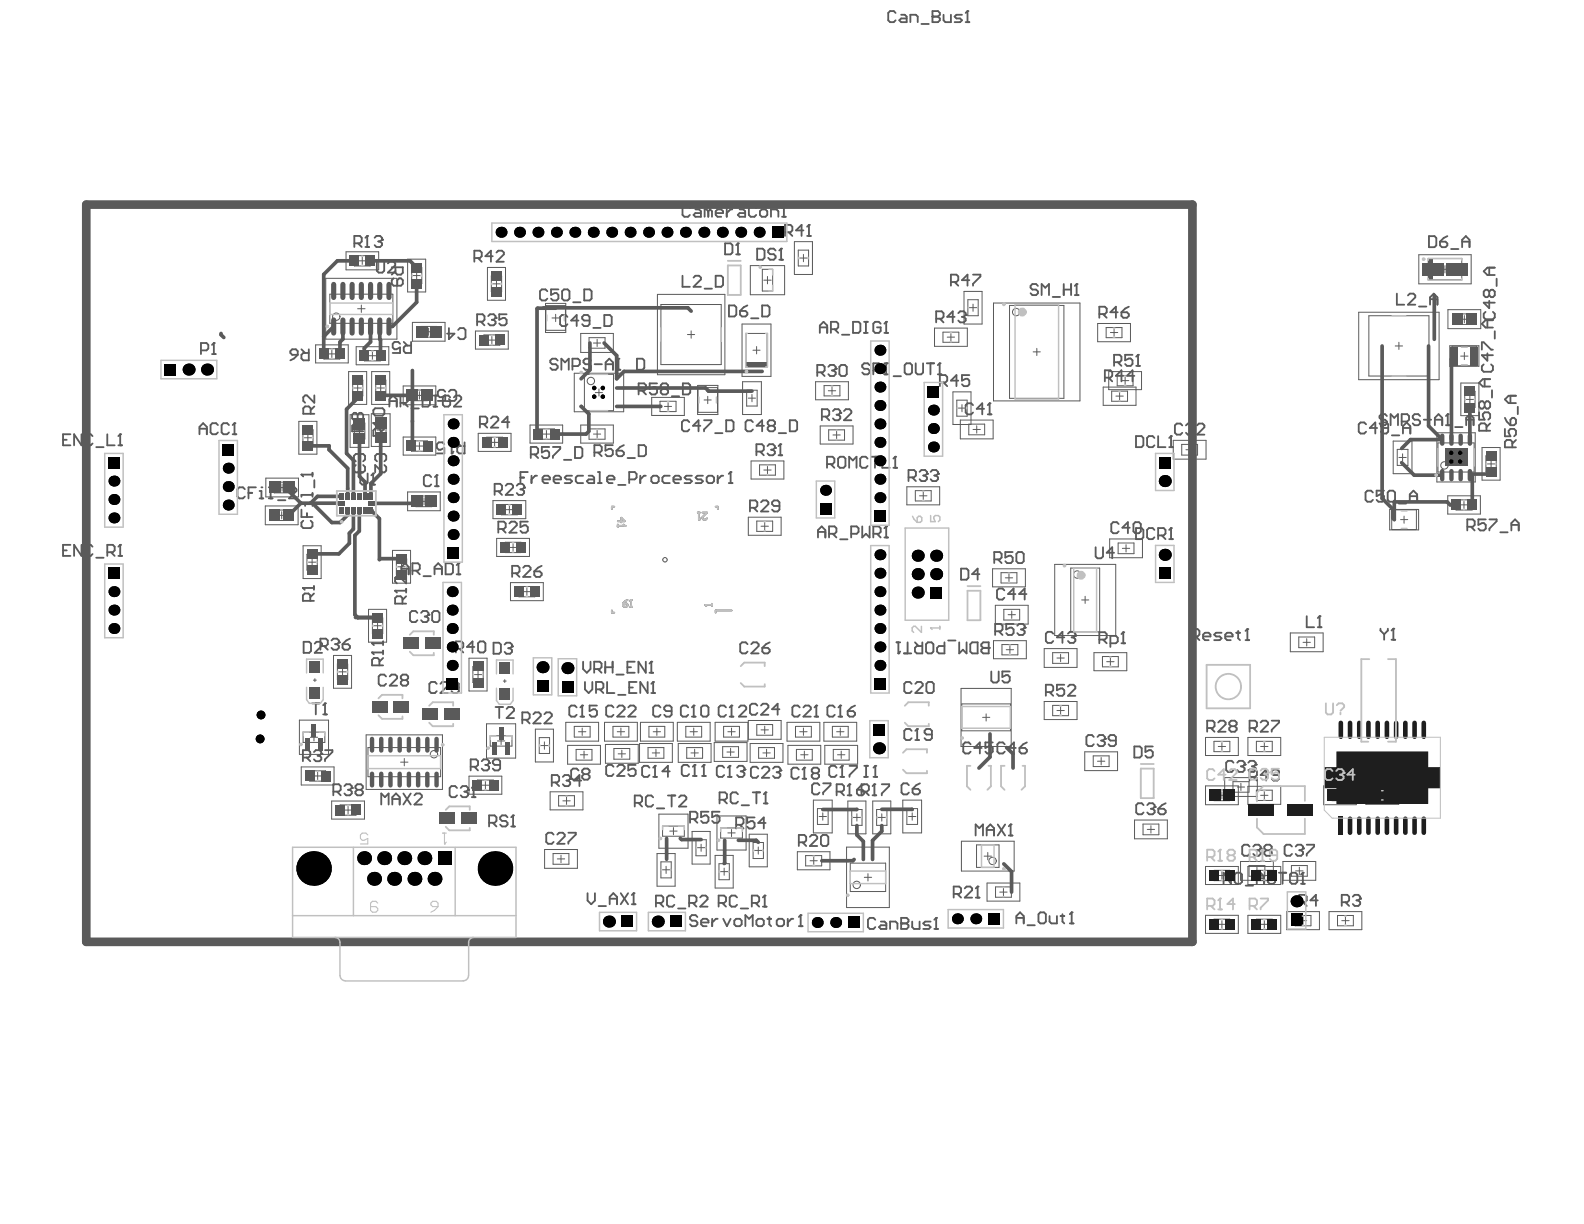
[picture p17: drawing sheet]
<svg xmlns="http://www.w3.org/2000/svg" width="279mm" height="216mm" viewBox="0 0 279 216" stroke-linecap="round" stroke-linejoin="round" font-family="sans-serif">
<g fill="none" stroke="#5a5a5a" stroke-width=".18">
<path d="M57.5 49.1h12.5v10.7h-12.5zM58.2 51.9h11.1v5.1h-11.1zM61 44.4h5.8v3.2h-5.8zM62.5 45.1h2.8v1.8h-2.8zM63.1 54.5h1.3M63.2 46h1.3M63.7 53.8v1.3M63.9 45.4v1.3M71.9 45.7h3.2v5.8h-3.2zM72.6 47.2h1.8v2.8h-1.8zM72.7 56.9h5.8v3.3h-5.8zM72.8 48.6h1.3"/>
<path d="M73.5 48v1.3M74.2 57.6h2.8v1.9h-2.8zM75 58.5h1.3M75.6 57.9v1.3M83.9 58.4h5.8v3.2h-5.8zM85.4 59.1h2.8v1.8h-2.8zM86 47.2h3.2v5.8h-3.2zM86.1 60h1.3M86.7 48.7h1.8v2.8h-1.8zM86.8 59.3v1.3M86.9 50.1h1.3M87.6 49.4v1.3"/>
<path d="M96.2 53.5h3.6v5.2h-3.6zM96.3 53.9h3.4v4.4h-3.4zM97.4 56.1h1.2M98 55.4v1.3M102.4 58.8h5.8v3.4h-5.8zM103.9 59.6h2.8v1.8h-2.8zM105.3 59.9v1.2M116 51.9h11.9v14.2h-11.9zM116.6 53.7h10.6v10.6h-10.6zM121.3 59h1.2M121.9 58.4v1.3M130.9 57.2h5.1v9.2h-5.1z"/>
<path d="M131.6 58.8h3.7v5.9h-3.7zM132.4 46.9h6v5.1h-6zM134.5 47.5h1.8v3.8h-1.8zM134.7 49.4h1.3M135.4 48.8v1.3M140.1 42.6h3.2v5.8h-3.2zM140.8 44.1h1.8v2.8h-1.8zM141.1 45.5h1.3M141.7 44.9v1.3M164.8 57.9h5.8v3.2h-5.8zM166.3 58.6h2.8v1.8h-2.8zM167.1 59.5h1.3"/>
<path d="M167.7 58.8v1.3M170 51.4h3.2v5.8h-3.2zM170.7 52.9h1.8v2.8h-1.8zM171 54.3h1.3M171.6 53.6v1.3M175.2 53.5h15.3v17.2h-15.3zM178.1 53.9h9.6v16.4h-9.6zM193.6 57.1h5.8v3.2h-5.8zM195.1 57.8h2.8v1.8h-2.8zM195.9 58.7h1.3M196.5 58v1.3M239.7 55.1h14.1v11.9h-14.1z"/>
<path d="M241.4 55.7h10.7v10.6h-10.7zM250.3 44.9h9.2v5.2h-9.2zM251.9 45.6h5.9v3.8h-5.9zM254.2 47.5h1.3M254.9 46.9v1.3M255.4 54.6h5.8v3.4h-5.8zM256.9 55.4h2.8v1.8h-2.8zM257.6 56.3h1.3M258.3 55.7v1.2M52.7 74.3h3.2v5.8h-3.2zM53.4 75.8h1.8v2.8h-1.8zM53.7 77.2h1.3"/>
<path d="M54.3 76.6v1.3M55.7 60.8h5.7v3.2h-5.7zM57.1 61.5h2.8v1.8h-2.8zM57.9 62.4h1.3M58.5 61.8v1.3M61.5 65.5h3.2v5.8h-3.2zM61.8 73.2h3.3v5.7h-3.3zM62.2 67h1.8v2.8h-1.8zM62.4 68.4h1.3M62.5 74.6h1.9v2.8h-1.9zM62.8 76h1.3M62.8 61.2h5.8v3.1h-5.8z"/>
<path d="M63.1 67.8v1.3M63.4 75.4v1.3M64.3 61.8h2.8v1.9h-2.8zM65 62.7h1.3M65.5 73h3.3v5.7h-3.3zM65.6 65.5h3.1v5.8h-3.1zM65.7 62.1v1.3M66.2 74.5h1.9v2.8h-1.9zM66.3 67h1.8v2.8h-1.8zM66.5 75.9h1.3M66.5 68.4h1.3M67.2 67.8v1.3"/>
<path d="M67.2 75.2v1.3M71.1 68.1h5.8v3.3h-5.8zM71.1 77.1h5.8v3.2h-5.8zM72.6 77.8h2.8v1.8h-2.8zM72.6 68.8h2.8v1.9h-2.8zM73.3 78.7h1.3M73.3 69.7h1.3M74 69.1v1.3M74 78v1.3M84.4 76.4h5.7v3.2h-5.7zM85.8 77.1h2.8v1.8h-2.8zM86.6 78h1.3"/>
<path d="M87.2 77.4v1.3M93.5 75h5.7v3.2h-5.7zM95 75.7h2.8v1.8h-2.8zM95.7 76.6h1.3M96.4 75.9v1.3M101.3 65.8h8.7v6.8h-8.7zM102.4 75h5.8v3.2h-5.8zM103.1 66h5.1v6.4h-5.1zM103.9 75.7h2.8v1.8h-2.8zM104.7 76.6h1.2M104.7 60.5h1.2M105 69.3h1.3"/>
<path d="M105.3 75.9v1.3M105.7 68.6v1.3M115 70.1h5.7v3.2h-5.7zM116.4 70.8h2.8v1.8h-2.8zM117.2 71.7h1.3M117.8 71v1.3M123 68h3.6v5.1h-3.6zM123.1 68.4h3.5v4.3h-3.5zM124.2 70.6h1.3M124.8 69.9v1.3M131 67.3h3.3v5.8h-3.3zM131.7 68.8h1.9v2.8h-1.9z"/>
<path d="M132 70.2h1.3M132.6 69.6v1.3M132.8 61.8h1.3M133.5 61.1v1.3M143.9 67.3h5.8v3.2h-5.8zM144.7 75.1h5.8v3.2h-5.8zM145.4 68h2.8v1.8h-2.8zM146.1 68.9h1.3M146.2 75.8h2.8v1.8h-2.8zM146.8 68.3v1.3M146.9 76.7h1.3M147.6 76.1v1.3"/>
<path d="M168.1 69.1h3.2v5.8h-3.2zM168.8 70.6h1.8v2.8h-1.8zM169 72h1.3M169.4 74.1h5.8v3.3h-5.8zM169.7 71.4v1.2M170.9 74.8h2.8v1.9h-2.8zM171.6 75.8h1.3M172.3 75.1v1.3M182.2 62.1h1.3M182.9 61.4v1.3M194.6 68.3h5.8v3.2h-5.8zM195.6 65.5h5.8v3.2h-5.8z"/>
<path d="M196.1 69h2.8v1.8h-2.8zM196.8 69.9h1.3M197.1 66.2h2.8v1.8h-2.8zM197.5 69.3v1.2M197.8 67.1h1.3M198.5 66.5v1.3M206.9 77.7h5.8v3.3h-5.8zM208.4 78.4h2.8v1.9h-2.8zM209.2 79.3h1.3M209.8 78.7v1.3M245.7 77.8h3.4v5.8h-3.4zM246.1 61h1.3"/>
<path d="M246.5 79.3h1.8v2.8h-1.8zM246.8 60.4v1.2M253.4 76.3h6.8v8.7h-6.8zM253.6 78.1h6.4v5.2h-6.4zM255.7 61h5.2v3.6h-5.2zM256.1 61.1h4.4v3.4h-4.4zM257.6 62.8h1.3M257.7 67.6h3.2v5.7h-3.2zM258.3 62.2v1.2M258.4 69h1.8v2.9h-1.8zM258.6 70.5h1.3M259.3 69.8v1.3"/>
<path d="M261.4 78.9h3.2v5.8h-3.2zM46.8 89.2h5.8v3.4h-5.8zM46.9 84.3h5.7v3.4h-5.7zM48.3 90h2.8v1.8h-2.8zM48.4 85.1h2.8v1.8h-2.8zM49 90.9h1.3M49.1 86h1.3M49.7 90.3v1.2M49.8 85.3v1.3M53.5 96.3h3.1v5.8h-3.1zM54.1 97.8h1.9v2.8h-1.9zM54.4 99.2h1.3"/>
<path d="M55.1 98.5v1.3M69.2 97.1h3.2v5.8h-3.2zM69.9 98.6h1.8v2.8h-1.8zM70.2 100h1.3M70.8 99.3v1.3M71.9 86.8h5.8v3.3h-5.8zM73.4 87.5h2.8v1.9h-2.8zM74.1 88.4h1.3M74.8 87.8v1.3M87 88.3h5.7v3.2h-5.7zM87.6 95h5.8v3.2h-5.8zM88.5 89h2.7v1.8h-2.7z"/>
<path d="M89.1 95.6h2.8v1.9h-2.8zM89.2 89.9h1.3M89.8 96.6h1.3M89.8 89.2v1.3M90.5 95.9v1.3M132 91.2h5.8v3.2h-5.8zM132.5 81.3h5.8v3.2h-5.8zM133.5 91.9h2.8v1.8h-2.8zM134 82h2.8v1.8h-2.8zM134.2 92.8h1.3M134.7 82.9h1.3M134.9 92.2v1.3"/>
<path d="M135.4 82.3v1.3M160 85.9h5.7v3.1h-5.7zM161.5 86.5h2.8v1.9h-2.8zM162.2 87.5h1.3M162.9 86.8v1.3M186 99.6h10.8v12.5h-10.8zM195.7 95.1h5.8v3.3h-5.8zM197.2 95.8h2.8v1.9h-2.8zM198 96.7h1.3M198.6 96.1v1.3M245.1 89.9h5.1v3.6h-5.1zM245.5 89.9h4.3v3.5h-4.3z"/>
<path d="M246.8 80.7h1.3M247 91.7h1.3M247.4 80v1.3M247.7 91v1.3M255.4 87.5h5.7v3.2h-5.7zM256.2 80.7h1.3M256.8 80v1.3M256.8 88.2h2.9v1.8h-2.9zM257.6 89h1.3M258.2 88.4v1.3M262.1 80.4h1.8v2.8h-1.8zM262.4 81.8h1.3"/>
<path d="M263 81.2v1.3M58.8 115.6h3.2v5.8h-3.2zM59.5 117.1h1.8v2.8h-1.8zM59.8 118.5h1.3M60.4 117.9v1.3M65 107.5h3.2v5.8h-3.2zM65.7 109h1.8v2.8h-1.8zM65.9 110.4h1.3M66.6 109.7v1.3M82.7 116.1h3.2v5.8h-3.2zM83.4 117.6h1.8v2.8h-1.8zM83.7 119h1.3"/>
<path d="M84.3 118.3v1.3M90 102.8h5.8v3.2h-5.8zM91.5 103.5h2.8v1.8h-2.8zM92.3 104.4h1.3M92.9 103.7v1.3M175.1 100.3h5.8v3.2h-5.8zM175.2 113h5.8v3.2h-5.8zM175.6 106.8h5.8v3.3h-5.8zM176.6 101h2.8v1.8h-2.8zM176.7 113.7h2.8v1.8h-2.8zM177.1 107.5h2.8v1.9h-2.8zM177.3 101.9h1.3"/>
<path d="M177.5 114.6h1.3M177.8 108.4h1.3M178 101.3v1.3M178.1 114v1.3M178.5 107.8v1.3M184.2 114.4h5.8v3.3h-5.8zM185.7 115.1h2.8v1.9h-2.8zM186.4 116.1h1.3M187.1 115.4v1.3M188.9 100.2h5.1v11.2h-5.1zM190.8 105.8h1.3M191.4 105.2v1.2"/>
<path d="M193 115.1h5.8v3.2h-5.8zM194.5 115.8h2.8v1.8h-2.8zM195.2 116.7h1.3M195.9 116.1v1.3M227.6 111.6h5.8v3.4h-5.8zM229.1 112.4h2.8v1.8h-2.8zM229.8 113.3h1.3M230.5 112.7v1.3M52.8 127h5.1v6.1h-5.1zM53.1 135.3h5.8v3.2h-5.8zM53.5 129.1h3.8v1.9h-3.8zM54.6 136h2.8v1.8h-2.8z"/>
<path d="M54.7 130h1.3M55.4 129.4v1.3M55.4 136.9h1.3M56 136.2v1.3M64.6 129.6h13.4v9.6h-13.4zM64.9 131.9h12.8v5.1h-12.8zM70.7 134.4h1.3M71.3 133.8v1.3M82.7 136.9h5.8v3.2h-5.8zM84.2 137.6h2.8v1.8h-2.8zM85 138.5h1.3M85.6 137.8v1.3"/>
<path d="M85.8 127.7h5.2v6h-5.2zM86.5 129.8h3.8v1.8h-3.8zM87.7 130.7h1.3M88.4 130v1.3M94.4 128.6h3.2v5.8h-3.2zM95.1 130.1h1.8v2.8h-1.8zM95.4 131.5h1.3M96 130.9v1.3M97 139.7h5.8v3.2h-5.8zM99.8 127.4h5.8v3.3h-5.8zM100.1 131.5h5.8v3.3h-5.8zM101.3 128.1h2.8v1.9h-2.8z"/>
<path d="M101.6 132.2h2.8v1.9h-2.8zM102 129.1h1.3M102.4 133.1h1.3M102.7 128.4v1.3M103 132.5v1.3M106.6 127.4h5.8v3.3h-5.8zM106.8 131.3h5.8v3.3h-5.8zM108.1 128.1h2.8v1.9h-2.8zM108.3 132h2.8v1.9h-2.8zM108.9 129.1h1.3M109 133h1.3M109.5 128.4v1.3"/>
<path d="M109.7 132.3v1.3M112.8 131.2h5.8v3.3h-5.8zM113 127.4h5.8v3.3h-5.8zM114.3 131.9h2.8v1.9h-2.8zM114.5 128.1h2.8v1.9h-2.8zM115.1 132.8h1.3M115.2 129.1h1.3M115.7 132.2v1.3M115.9 128.4v1.3M119.5 127.4h5.8v3.3h-5.8zM119.6 131.2h5.8v3.3h-5.8zM121 128.1h2.8v1.9h-2.8z"/>
<path d="M121.1 131.9h2.8v1.9h-2.8zM121.7 129.1h1.3M121.9 132.8h1.3M122.4 128.4v1.3M122.5 132.2v1.3M126 131h5.8v3.3h-5.8zM126.1 127.4h5.8v3.3h-5.8zM127.5 131.7h2.8v1.9h-2.8zM127.6 128.1h2.8v1.9h-2.8zM128.2 132.6h1.3M128.4 129.1h1.3M128.9 132v1.3"/>
<path d="M129 128.4v1.3M132 127.1h5.8v3.3h-5.8zM132.3 131.2h5.8v3.3h-5.8zM133.5 127.8h2.8v1.9h-2.8zM133.8 131.9h2.8v1.9h-2.8zM134.2 128.7h1.3M134.6 132.8h1.3M134.9 128.1v1.3M135.2 132.2v1.3M138.8 127.4h5.8v3.3h-5.8zM139 131.5h5.8v3.3h-5.8zM140.3 128.1h2.8v1.9h-2.8z"/>
<path d="M140.5 132.2h2.8v1.9h-2.8zM141.1 129.1h1.3M141.2 133.1h1.3M141.7 128.4v1.3M141.9 132.5v1.3M145.3 127.4h5.8v3.3h-5.8zM145.5 131.5h5.8v3.3h-5.8zM146.8 128.1h2.8v1.9h-2.8zM147 132.2h2.8v1.9h-2.8zM147.6 129.1h1.3M147.7 133.1h1.3M148.2 128.4v1.3"/>
<path d="M148.4 132.5v1.3M169.5 121.4h8.9v10.3h-8.9zM169.6 124.2h8.6v4.7h-8.6zM173.3 126.5h1.3M173.9 125.9v1.3M184.2 123.7h5.8v3.2h-5.8zM185.7 124.4h2.8v1.8h-2.8zM186.4 125.3h1.3M187.1 124.7v1.3M191.3 132.6h5.8v3.3h-5.8zM192.8 133.3h2.8v1.9h-2.8zM193.6 134.3h1.3"/>
<path d="M194.2 133.6v1.3M212.6 130.1h5.8v3.2h-5.8zM212.6 138.6h5.8v3.3h-5.8zM214.1 139.3h2.8v1.9h-2.8zM214.1 130.8h2.8v1.8h-2.8zM214.9 131.7h1.3M215.5 131v1.3M215.5 139.6v1.3M216 137.2h5.8v3.3h-5.8zM217.5 137.9h2.8v1.8h-2.8zM218.3 138.8h1.2M218.9 138.2v1.2"/>
<path d="M220.1 130.1h5.8v3.2h-5.8zM220.1 138.7h5.8v3.2h-5.8zM221.6 130.8h2.8v1.8h-2.8zM221.6 139.4h2.8v1.8h-2.8zM222.4 131.7h1.3M223 131v1.3M223 139.6v1.3M233.5 138.6h5.7v3.3h-5.7zM234.9 139.3h2.8v1.9h-2.8zM236.3 139.6v1.3M240.9 138.7h5.8v3.2h-5.8zM242.4 139.4h2.8v1.8h-2.8z"/>
<path d="M243.8 139.6v1.3M58.5 141.3h5.8v3.2h-5.8zM60 142h2.8v1.8h-2.8zM60.7 142.9h1.3M61.4 142.2v1.3M96.1 149.8h5.7v3.4h-5.7zM97.6 150.6h2.8v1.8h-2.8zM98.3 151.5h1.3M98.5 140.4h2.8v1.8h-2.8zM99 150.9v1.3M99.3 141.3h1.3M99.9 140.6v1.3"/>
<path d="M115.9 150.6h3.2v5.7h-3.2zM116.2 143.6h5.2v6h-5.2zM116.6 152h1.8v2.9h-1.8zM116.8 153.4h1.3M116.9 145.7h3.8v1.8h-3.8zM117.5 152.8v1.3M118.1 146.6h1.3M118.8 146v1.2M122.1 146.7h3.2v5.7h-3.2zM122.8 148.1h1.8v2.8h-1.8zM123 149.5h1.3M123.7 148.9v1.3"/>
<path d="M126.1 150.9h3.2v5.7h-3.2zM126.5 143.9h5.1v6h-5.1zM126.8 152.3h1.8v2.9h-1.8zM127.1 153.7h1.3M127.1 146h3.9v1.8h-3.9zM127.7 153.1v1.3M128.4 146.9h1.3M129 146.3v1.3M132.2 147.1h3.1v5.8h-3.1zM132.8 148.6h1.9v2.8h-1.9zM133.1 150h1.3M133.7 149.4v1.3"/>
<path d="M140.6 150.2h5.8v3.2h-5.8zM142.1 150.9h2.8v1.8h-2.8zM142.9 151.8h1.3M143.5 141.1h3.3v5.8h-3.3zM143.5 151.2v1.3M144.2 142.6h1.9v2.8h-1.9zM144.5 144h1.3M145.1 143.4v1.3M149.3 149.4h7.6v10.7h-7.6zM149.6 141.3h3.1v5.8h-3.1zM150 152.2h6.2v5.1h-6.2zM150.2 142.8h1.9v2.8h-1.9z"/>
<path d="M150.5 144.2h1.3M151.1 143.5v1.3M152.4 154.8h1.3M153.1 154.1v1.3M153.9 141.3h3.2v5.8h-3.2zM154.6 142.8h1.8v2.8h-1.8zM154.9 144.2h1.3M155.5 143.5v1.3M159.2 141.1h3.4v5.8h-3.4zM160 142.6h1.8v2.8h-1.8zM160.3 144h1.3M160.9 143.4v1.3"/>
<path d="M169.6 148.4h9.3v5.2h-9.3zM172.3 149h3.9v4h-3.9zM173.6 151h1.3M174.1 155.8h5.8v3.1h-5.8zM174.2 150.4v1.3M175.6 156.4h2.8v1.9h-2.8zM176.3 157.4h1.3M177 156.7v1.3M200.1 144.6h5.8v3.4h-5.8zM201.6 145.4h2.8v1.8h-2.8zM202.4 146.3h1.3M203 145.7v1.3"/>
<path d="M212.6 152.8h5.8v3.2h-5.8zM214.1 153.5h2.8v1.8h-2.8zM214.9 140.3h1.3M214.9 154.4h1.3M215.5 153.8v1.3M218.8 152h5.8v3.3h-5.8zM220.1 152.8h5.8v3.2h-5.8zM220.3 152.7h2.8v1.9h-2.8zM221.1 153.6h1.3M221.6 153.5h2.8v1.8h-2.8zM221.7 153v1.3M222.4 140.3h1.3"/>
<path d="M222.4 154.4h1.3M223 153.8v1.3M226.3 152h5.8v3.3h-5.8zM227.8 152.7h2.8v1.9h-2.8zM228.5 153.6h1.3M229.2 153v1.3M235.7 140.3h1.3M243.2 140.3h1.3M212.6 161.4h5.8v3.2h-5.8zM214.1 162.1h2.8v1.9h-2.8zM214.9 163h1.3M215.5 162.4v1.3"/>
<path d="M220.1 161.4h5.8v3.2h-5.8zM221.6 162.1h2.8v1.9h-2.8zM222.4 163h1.3M223 162.4v1.3M226.9 160.8h5.8v3.2h-5.8zM228.4 161.5h2.8v1.8h-2.8zM229.2 162.4h1.3M229.8 161.7v1.3M234.4 160.8h5.8v3.2h-5.8zM235.9 161.5h2.8v1.8h-2.8zM236.7 162.4h1.3M237.3 161.7v1.3"/>
</g>
<g fill="#5a5a5a">
<path d="M251.9 45.6h.8v3.8h-.8z" fill-rule="evenodd"/>
<path d="M131.6 63.9h3.7v.8h-3.7z" fill-rule="evenodd"/>
</g>
<g fill="none" stroke="#5a5a5a" stroke-width=".18">
<path d="M55.3 120h.5M55.5 119.7v.5M89 119.9v.5M88.8 120.1h.5"/>
<circle cx="59.3" cy="55.9" r=".65"/>
<circle cx="179.2" cy="55" r=".65"/>
<circle cx="104.2" cy="67.2" r=".65"/>
<circle cx="117.3" cy="98.7" r=".39"/>
<circle cx="254.8" cy="82.1" r=".65"/>
<circle cx="190" cy="101.3" r=".65"/>
<circle cx="76.5" cy="133" r=".65"/>
<circle cx="151.1" cy="156.1" r=".65"/>
<circle cx="175.1" cy="151.9" r=".65"/>
</g>
<path d="M108.4 89.4h-.5v.4M126.2 89.4h.4v.4M107.9 107.7v.4h.5M109.9 106.4h.6l.2 .4-.2 .2h-.4l-.2-.2zM110.7 105.8l-.4 .2-.4 .4M111.1 107h.4M111.3 105.8v1.2M129.1 107.7h-2.9v.4" fill="none" stroke="#5a5a5a" stroke-width=".33"/>
<circle cx="111.3" cy="105.8" r=".16" fill="#5a5a5a"/>
<path d="M111.3 105.8l-.2 .2M124.4 106.7h1.2M125.6 106.5v.4" fill="none" stroke="#5a5a5a" stroke-width=".33"/>
<circle cx="124.4" cy="106.7" r=".16" fill="#5a5a5a"/>
<path d="M123.1 90.4h.4M123.3 90.4v1.3M123.9 90.4h.8l-.8 .8 .2 .5h.4l.2-.3M124.4 106.7l.2 .2" fill="none" stroke="#5a5a5a" stroke-width=".33"/>
<circle cx="123.3" cy="91.7" r=".16" fill="#5a5a5a"/>
<path d="M109 91.9h1.2l-.6-.6v.8M109 92.5v.5M109 92.8h1.2M123.5 91.4l-.2 .3" fill="none" stroke="#5a5a5a" stroke-width=".33"/>
<circle cx="110.2" cy="92.8" r=".16" fill="#5a5a5a"/>
<path d="M110 92.5l.2 .3" fill="none" stroke="#5a5a5a" stroke-width=".33"/>
<path d="M39 58.8v.2l.5 .5M61.1 80l1.2 1.2M54.8 88.8h.3M55.1 97.7h.1M61.3 90v.8M62.3 93.3l-.7 .8" fill="none" stroke="#5a5a5a" stroke-width=".65"/>
<circle cx="65.4" cy="90" r=".33" fill="#5a5a5a"/>
<path d="M67 59.8l.1 .2M64.3 61.4v1.3M67.2 69.4l.3 .3M67.1 98.5l-.2 .2M66.6 108.9h.1" fill="none" stroke="#5a5a5a" stroke-width=".65"/>
<circle cx="116.4" cy="71.7" r=".33" fill="#5a5a5a"/>
<g fill="none" stroke="#5a5a5a" stroke-width=".65">
<path d="M58.9 57.6l-1.8 1.8M60.5 57.6v2.2l-.5 .5v2.1M62.5 46h-3l-2.4 2.4v14M65.3 46h7l1.2 1.2M65.4 57.6v2.7l-1.1 1.1M67 57.6v2.2M67.1 60v2.7M73.5 50v3.3l-4.3 4.3h-.6M95.9 54.3h25.4l.6 .6M98 54.4h-3.2l-.1 .1v22.6M253 52.1v7.8M54.3 78.6h3.7v.7l3.3 3.3v5"/>
<path d="M62.8 70.6l-1.7 1.6v7.8M63.1 69.9h.1M63.4 77.3v6.7l1 1v2.6M67.2 77.1v6.5l-1.8 1.7v2.3M67.5 69.7h5.2M72.7 65.3v13.2l-.2 .2M102.5 71.7l1.4 1.3v3.1l-.5 .5h-5.6M104.1 60.5v4.8l-1.6 1.5M106.6 60.5l2.2 2.2v4.1l1.3-1.3h24.3M108.8 68.4h15.6l.6 .6h7.6M108.8 71.7h7.6M243.8 61v26.9l1.9 1.9v1.6l.2 .3v-3.2h9.4l.5 .5h1"/>
<path d="M252 61v14.1l2.4 2.4h-5.6l-1.6 1.6M256.6 62.8l-.6 .5v14.2M259.3 71.9v5.6M51 86v.7l2.1 2.1M53.1 88.8l-2.2 2.1M60.3 88.8h-5.2l3.4 3.4h1.5l1.3-1.4M60.3 87.6h-4.3l-1.2 1.2h-1.7M61.6 94.1v1.7l-1.8 1.9h-4.7M62.3 81.2v6.4M62.3 90v3.3M63.4 90v3.7l-.8 .7v14l.5 .5h3.5M65.4 90l1.5 1.5v7.2"/>
<path d="M67.1 98.5h3.7M73.5 88.4l-.3 .4h-7.8M247.2 81.6l2.2 2.2h5M259.5 83.6l.2 .2v5.2M259.5 83.6l-.2 .2M263 83.3l-.3 .3h-3.2M62.7 108.9h3.9M174.6 129.5v4l-1.9 2M177.6 131.9l1.1 1.1v2.5M117.6 147.9v3.7M120 147.9l.2 .2h3.5M127.8 148.2v4l-.1 .1"/>
<path d="M130.2 148.2h3.2l.3 .4M150.7 151.6l-.3 .2h-5.4M151.1 142.8h-6M151.1 145.6v1.7l1.2 1.1v3.2M155.5 142.8h5.4M155.5 145.6v1l-1.6 1.7v3.3M177.1 152.4l1.3 1.3v3.7"/>
</g>
<path d="M15.2 36.1h195.1v130h-195.1z" fill="none" stroke="#5a5a5a" stroke-width="1.5"/>
<path d="M80.4 114.4h1l.3-.3v-.6l-.3-.4h-1v2M81.1 114.4l.6 .7M83.7 114.1h-1.3l.9-1v2M84.3 113.5l.3-.4h.7l.3 .4v1.3l-.3 .3h-.7l-.3-.3zM58.8 139.6h1l.3-.3v-.6l-.3-.4h-1v2M59.4 139.6l.7 .7M60.7 138.7l.4-.4h.6l.3 .4v.3" fill="none" stroke="#5a5a5a" stroke-width=".33"/>
<circle cx="62" cy="139" r=".16" fill="#5a5a5a"/>
<path d="M63.5 83.5v1.6l.4 .4h.6l.3-.4v-1.6M65.5 85.5h.6M65.8 83.5v2M61.4 139.3h.3M61.7 139.3l.3 .3v.4l-.3 .3h-.6l-.4-.3M62 139l-.3 .3M63 139.3h.7M63 139.3l-.3 .3v.4l.3 .3h.7l.3-.3v-.4l-.3-.3M63 139.3l-.3-.3v-.3l.3-.4h.7l.3 .4v.3l-.3 .3" fill="none" stroke="#5a5a5a" stroke-width=".33"/>
<circle cx="65.8" cy="83.5" r=".16" fill="#5a5a5a"/>
<path d="M69.1 47.1h2v1l-.4 .3h-.6l-.3-.3v-1M69.4 49.1l-.3 .3v.7l.3 .3h1.3l.4-.3v-.7l-.4-.3h-.3l-.3 .3v1M69.8 47.8l-.7 .6M63.1 73.2l-.3-.4h-.4l-.3 .4v.6l.3 .3h.4l.3-.3M63.1 73.2l.3-.4h.3l.4 .4v.6l-.4 .3h-.3l-.3-.3M63.1 73.2v.6M63.4 76.1v-1l-.3-.3h-.7l-.3 .3v1h2M64.1 74.8l-.7 .6M65.8 83.5l-.3 .3M80.6 139l-.3-.3h-.7l-.3 .3v1.3l.3 .3h.7l.3-.3M81.3 139l.3-.3h.6l.4 .3v.3" fill="none" stroke="#5a5a5a" stroke-width=".33"/>
<circle cx="82.6" cy="139.3" r=".16" fill="#5a5a5a"/>
<path d="M81.9 139.6h.3M82.2 139.6l.4 .4v.3l-.4 .3h-.6l-.3-.3M82.6 139.3l-.4 .3M83.5 138.7v1.9M83.2 140.6h.7" fill="none" stroke="#5a5a5a" stroke-width=".33"/>
<circle cx="83.5" cy="138.7" r=".16" fill="#5a5a5a"/>
<g fill="none" stroke="#5a5a5a" stroke-width=".33">
<path d="M79.2 57.9v1.9l1-1h-1.3M80.8 58.2l.3-.3h.7l.3 .3v1.3l-.3 .3h-.7l-.3-.3M100.1 55.9l-.3-.3h-.7l-.3 .3v1.3l.3 .3h.7l.3-.3M102 56.5h-1.3l1-.9v1.9M104 56.5h-1l-.3-.3v-.3l.3-.3h.7l.3 .3v1.3l-.3 .3h-.7l-.3-.3M104.6 57.8h1.3M106.6 55.6h1l.3 .3v1.3l-.3 .3h-1zM120.4 48.6v2h1.3M122.3 49l.4-.4h.6l.3 .4v.3l-1.3 1.3h1.3M124.3 50.9h1.3M126.2 48.6h1l.3 .4v1.3l-.3 .3h-1zM95.5 99.8l-.6 .3-.7 .7"/>
<path d="M90.3 101.1h1l.3-.3v-.7l-.3-.3h-1v2M91 101.1l.6 .7M92.3 100.1l.3-.3h.7l.3 .3v.4l-1.3 1.3h1.3M94.2 100.8h1l.3 .3v.3l-.3 .4h-.6l-.4-.4zM83.5 138.7l-.3 .3M92.1 127h1l.3-.4v-.6l-.3-.3h-1v1.9M92.8 127l.6 .6M94.1 126l.3-.3h.7l.3 .3v.3l-1.3 1.3h1.3M96 126l.4-.3h.6l.3 .3v.3l-1.3 1.3h1.3M102 135.9l-.3-.3h-.6l-.4 .3v1.3l.4 .3h.6l.3-.3M103 136.5l-.3-.3v-.3l.3-.3h.7l.3 .3v.3l-.3 .3M103 136.5l-.3 .4v.3l.3 .3h.7l.3-.3v-.3l-.3-.4"/>
<path d="M103 136.5h.7M133.7 135.6l-.3-.4h-.6l-.4 .4v1.3l.4 .3h.6l.3-.3M134.4 135.6l.3-.4h.7l.3 .4v.3l-1.3 1.3h1.3M136.4 135.6l.3-.4h.6l.4 .4v.3"/>
</g>
<circle cx="137.7" cy="135.9" r=".16" fill="#5a5a5a"/>
<path d="M133.4 79.7h1l.3-.4v-.6l-.3-.3h-1v1.9M134.1 79.7l.6 .6M135.4 78.7l.3-.3h.7l.3 .3v.3M132.3 89.6h1l.3-.4v-.6l-.3-.3h-1v1.9M132.9 89.6l.7 .6M134.2 88.6l.4-.3h.6l.3 .3v.3l-1.3 1.3h1.3M137.5 89.2h-1l-.3-.3v-.3l.3-.3h.7l.3 .3v1.3l-.3 .3h-.7l-.3-.3M137 136.2h.3M137.3 136.2l.4 .3v.4l-.4 .3h-.6l-.3-.3M137.7 135.9l-.4 .3" fill="none" stroke="#5a5a5a" stroke-width=".33"/>
<circle cx="136.7" cy="79" r=".16" fill="#5a5a5a"/>
<path d="M136 79.3h.4M136.4 79.3l.3 .4v.3l-.3 .3h-.7l-.3-.3M136.7 79l-.3 .3M137.7 78.4v1.9M137.3 80.3h.7" fill="none" stroke="#5a5a5a" stroke-width=".33"/>
<circle cx="137.7" cy="78.4" r=".16" fill="#5a5a5a"/>
<path d="M133.6 43.9h.9l.4 .3v1.3l-.4 .3h-.9zM136.8 44.2l-.3-.3h-.7l-.3 .3v.3l.3 .3h.7l.3 .4v.3l-.3 .3h-.7l-.3-.3M137.5 45.8h.6M137.8 43.9v1.9M137.7 78.4l-.4 .3" fill="none" stroke="#5a5a5a" stroke-width=".33"/>
<circle cx="137.8" cy="43.9" r=".16" fill="#5a5a5a"/>
<path d="M137.8 43.9l-.3 .3M144.2 65.7h.9l.4-.4v-.6l-.4-.3h-.9v1.9M144.8 65.7l.7 .6M146.1 64.7l.3-.3h.7l.3 .3v.3M144.5 138.5l-.3-.3h-.6l-.4 .3v1.3l.4 .3h.6l.3-.3M145.2 138.2h1.3v.3l-1.3 1.3v.3M140.9 148.6h1l.3-.3v-.7l-.3-.3h-1v1.9M141.6 148.6l.6 .6M142.9 147.6l.3-.3h.6l.4 .3v.3l-1.3 1.3h1.3M144.8 147.6l.3-.3h.7l.3 .3v1.3l-.3 .3h-.7l-.3-.3z" fill="none" stroke="#5a5a5a" stroke-width=".33"/>
<circle cx="147.4" cy="65" r=".16" fill="#5a5a5a"/>
<path d="M146.8 65.3h.3M147.1 65.3l.3 .4v.3l-.3 .3h-.7l-.3-.3M147.4 65l-.3 .3M148.1 64.7l.3-.3h.6l.4 .3v1.3l-.4 .3h-.6l-.3-.3zM152 139.6h.9l.4-.3v-.6l-.4-.4h-.9v2M152.6 139.6l.7 .7M154.2 138.3v2M153.9 140.3h.7" fill="none" stroke="#5a5a5a" stroke-width=".33"/>
<circle cx="154.2" cy="138.3" r=".16" fill="#5a5a5a"/>
<path d="M165.1 56.2h1l.3-.3v-.7l-.3-.3h-1v2M165.8 56.2l.6 .7M168.4 55.9h-1.3l1-1v2M169 55.2l.4-.3h.6l.3 .3v.4M165.8 67.5h1l.3-.4v-.6l-.3-.3h-1v1.9M166.4 67.5l.7 .6M169 67.1h-1.3l1-.9v1.9M171 66.2h-1.3v.9l.6-.3h.4l.3 .3v.7l-.3 .3h-.7l-.3-.3M154.2 138.3l-.3 .4M155.5 138.3h1.3v.4l-1.3 1.3v.3" fill="none" stroke="#5a5a5a" stroke-width=".33"/>
<circle cx="170.3" cy="55.6" r=".16" fill="#5a5a5a"/>
<g fill="none" stroke="#5a5a5a" stroke-width=".33">
<path d="M169.7 55.9h.3M170 55.9l.3 .3v.3l-.3 .4h-.6l-.4-.4M170.3 55.6l-.3 .3M174.9 118.4v1.7l.3 .3h.6l.4-.3v-1.7M175.5 111.4h1l.3-.4v-.6l-.3-.3h-1v1.9M176.2 111.4l.6 .6M178.1 118.4h-1.3v1l.7-.3h.3l.3 .3v.7l-.3 .3h-.7l-.3-.3M178.8 110.1h-1.3v.9l.6-.3h.4l.3 .3v.7l-.3 .3h-.7l-.3-.3M179.4 110.4l.4-.3h.6l.3 .3v.3M177.2 131.3l-.3-.3h-.6l-.4 .3v1.3l.4 .3h.6l.3-.3M179.2 131.9h-1.3l1-.9v1.9M179.8 131.9h1l.3 .4v.3l-.3 .3h-.6l-.4-.3z"/>
<path d="M181.1 131l-.6 .3-.7 .6"/>
</g>
<circle cx="180.7" cy="110.7" r=".16" fill="#5a5a5a"/>
<g fill="none" stroke="#5a5a5a" stroke-width=".33">
<path d="M175.4 98.7h.9l.4-.4v-.6l-.4-.3h-.9v1.9M176 98.7l.7 .6M178.6 97.4h-1.3v.9l.7-.3h.3l.3 .3v.7l-.3 .3h-.7l-.3-.3M179.3 97.7l.3-.3h.6l.4 .3v1.3l-.4 .3h-.6l-.3-.3zM180.1 111h.3M180.4 111l.3 .4v.3l-.3 .3h-.6l-.4-.3M180.7 110.7l-.3 .3M185.8 111.8l-.3-.4h-.7l-.3 .4v1.3l.3 .3h.7l.3-.3M187.7 112.4h-1.3l1-1v2M188.4 111.8l.3-.4h.7l.3 .4v.3M184.5 122.1h1l.3-.3v-.7l-.3-.3h-1v1.9M185.1 122.1l.7 .6"/>
<path d="M187.7 120.8h-1.3v1l.7-.4h.3l.3 .4v.6l-.3 .3h-.6l-.4-.3M188.4 121.1l.3-.3h.7l.3 .3v.3l-1.3 1.3h1.3"/>
</g>
<circle cx="189.7" cy="112.1" r=".16" fill="#5a5a5a"/>
<path d="M196.5 63.9h1l.3-.3v-.7l-.3-.3h-1v1.9M197.2 63.9l.6 .6M199.8 62.6h-1.3v1l.6-.4h.3l.4 .4v.6l-.4 .3h-.6l-.3-.3M200.4 64.5h.7M200.7 62.6v1.9M193.3 96.5v1.7l.3 .3h.6l.4-.3v-1.7M196.5 97.5h-1.3l1-1v2M189 112.4h.4M189.4 112.4l.3 .3v.4l-.3 .3h-.7l-.3-.3M189.7 112.1l-.3 .3" fill="none" stroke="#5a5a5a" stroke-width=".33"/>
<circle cx="200.7" cy="62.6" r=".16" fill="#5a5a5a"/>
<path d="M193.9 55.4h1l.3-.3v-.7l-.3-.3h-1v2M194.6 55.4l.6 .7M197.2 55.1h-1.3l.9-1v2M197.8 55.1h1l.3 .3v.3l-.3 .4h-.7l-.3-.4zM199.1 54.1l-.6 .3-.7 .7M194.9 66.6h1l.3-.3v-.7l-.3-.3h-1v2M195.5 66.6l.7 .7M198.1 66.3h-1.3l1-1v2M200.1 66.3h-1.3l1-1v2M200.7 62.6l-.3 .3M208.5 75l-.3-.3h-.6l-.4 .3v1.3l.4 .4h.6l.3-.4M209.2 75l.3-.3h.7l.3 .3v.4" fill="none" stroke="#5a5a5a" stroke-width=".33"/>
<circle cx="210.5" cy="75.4" r=".16" fill="#5a5a5a"/>
<path d="M209.8 75.7h.4M210.2 75.7l.3 .3v.3l-.3 .4h-.7l-.3-.4M210.5 75.4l-.3 .3M211.1 75l.4-.3h.6l.3 .3v.4l-1.3 1.3h1.3M227.9 149.3l-.3-.3h-.7l-.3 .3v1.3l.3 .3h.7l.3-.3M228.5 149.3l.4-.3h.6l.3 .3v.3M229.2 159.1h1l.3-.3v-.6l-.3-.4h-1v2M229.8 159.1l.7 .7M232.4 158.8h-1.3l1-1v2" fill="none" stroke="#5a5a5a" stroke-width=".33"/>
<circle cx="229.8" cy="149.6" r=".16" fill="#5a5a5a"/>
<path d="M230.5 108.7v1.9h1.3M232.4 110.6h.7M232.8 108.7v1.9M229.2 150h.3M229.5 150l.3 .3v.3l-.3 .3h-.6l-.4-.3M229.8 149.6l-.3 .4M230.5 149h1.3v.3l-1.3 1.3v.3" fill="none" stroke="#5a5a5a" stroke-width=".33"/>
<circle cx="232.8" cy="108.7" r=".16" fill="#5a5a5a"/>
<path d="M232.8 108.7l-.4 .3M236.7 159.1h.9l.4-.3v-.6l-.4-.4h-.9v2M237.3 159.1l.7 .7M238.6 158.2l.3-.4h.7l.3 .4v.3" fill="none" stroke="#5a5a5a" stroke-width=".33"/>
<circle cx="239.9" cy="158.5" r=".16" fill="#5a5a5a"/>
<path d="M54.8 73v-1l-.3-.3h-.7l-.3 .3v1h1.9M55.4 69.7v1.3l-1.3-1.3h-.3l-.3 .4v.6l.3 .3M55.4 71.7l-.6 .6M53.4 103.7h2M54.7 106v-1l-.3-.3h-.6l-.4 .3v1h2M55.4 104.7l-.7 .6M55.4 103.4v.6M239.3 158.8h.3M239.6 158.8l.3 .3v.4l-.3 .3h-.7l-.3-.3M239.9 158.5l-.3 .3" fill="none" stroke="#5a5a5a" stroke-width=".33"/>
<circle cx="53.4" cy="103.7" r=".16" fill="#5a5a5a"/>
<path d="M53.2 89.9v1.3h1.9M53.5 91.8l-.3 .4v.6l.3 .3h1.3l.3-.3v-.6l-.3-.4M54.1 90.5v.7M55.1 88.6v.6M55.1 88.9h-1.3v.3M53.4 103.7l.4 .3" fill="none" stroke="#5a5a5a" stroke-width=".33"/>
<circle cx="53.2" cy="88.9" r=".16" fill="#5a5a5a"/>
<path d="M53.2 83.7h1.9M55.1 83.4v.6M55.1 87v.6M55.1 87.3h-1.9v.3M55.4 84.7v1.3" fill="none" stroke="#5a5a5a" stroke-width=".33"/>
<circle cx="53.2" cy="83.7" r=".16" fill="#5a5a5a"/>
<path d="M51.2 61.9l.3-.3h.7l.3 .3v.7h-1l-.3-.3zM52.5 62.6l-.6 .6-.7 .4M53.2 61.6l.6 .7M54.5 61.6v2h-1l-.3-.4v-.6l.3-.3h1M53.2 83.7l.3 .3M62.8 81.4l-.4-.3v-.7l.4-.3h1.3l.3 .3v.7l-.3 .3M64.1 82l.3 .4v.6l-.3 .3h-.4" fill="none" stroke="#5a5a5a" stroke-width=".33"/>
<circle cx="63.7" cy="83.3" r=".16" fill="#5a5a5a"/>
<path d="M62.8 82l-.4 .4v.6l.4 .3h.3l.3-.3M63.4 83l.3 .3M63.4 82.7v.3M69.7 104.2h1.9M71 106.5v-1l-.3-.3h-.7l-.3 .3v1h1.9M71.6 105.2l-.6 .6M71.6 103.9v.6" fill="none" stroke="#5a5a5a" stroke-width=".33"/>
<circle cx="69.7" cy="104.2" r=".16" fill="#5a5a5a"/>
<path d="M70.6 60.6l-.4-.3h-.6l-.3 .3v.7l.3 .3h.3l.7-.3v1h-1.3M71.2 60.3l.7 .7M72.5 60.3v2h-1l-.3-.4v-.6l.3-.3h1M69.7 104.2l.3 .3M71.6 101.6v1.3l-1.3-1.3h-.3l-.3 .3v.7l.3 .3M101.7 124.8l-.3-.3h-.7l-.3 .3v1.3l.3 .3h.7l.3-.3M102.4 126.4h.6M102.7 124.5v1.9" fill="none" stroke="#5a5a5a" stroke-width=".33"/>
<circle cx="102.7" cy="124.5" r=".16" fill="#5a5a5a"/>
<path d="M102.7 124.5l-.3 .3M105.3 124.5h-1.3v.9l.6-.3h.4l.3 .3v.7l-.3 .3h-.7l-.3-.3M114.6 135.4l-.4-.3h-.6l-.3 .3v1.3l.3 .3h.6l.4-.3M115.2 137h.7M115.5 135.1v1.9" fill="none" stroke="#5a5a5a" stroke-width=".33"/>
<circle cx="115.5" cy="135.1" r=".16" fill="#5a5a5a"/>
<path d="M115.5 135.1l-.3 .3M116.5 124.8l-.3-.3h-.7l-.3 .3v1.3l.3 .3h.7l.3-.3M118.1 136.1h-1.3l1-1v1.9M118.5 125.4h-1l-.3-.3v-.3l.3-.3h.6l.4 .3v1.3l-.4 .3h-.6l-.3-.3M121.6 135.2l-.4-.3h-.6l-.3 .3v1.3l.3 .4h.6l.4-.4M122.2 136.9h.7M122.5 134.9v2M121.7 144.5h1l.3-.3v-.7l-.3-.3h-1v1.9M122.4 144.5l.6 .6M125 143.2h-1.3v1l.6-.4h.3l.4 .4v.6l-.4 .3h-.6l-.3-.3M126.9 143.2h-1.3v1l.7-.4h.3l.3 .4v.6l-.3 .3h-.7l-.3-.3" fill="none" stroke="#5a5a5a" stroke-width=".33"/>
<circle cx="122.5" cy="134.9" r=".16" fill="#5a5a5a"/>
<path d="M122.5 134.9l-.3 .3M123.8 136.9h.7M124.2 134.9v2" fill="none" stroke="#5a5a5a" stroke-width=".33"/>
<circle cx="124.2" cy="134.9" r=".16" fill="#5a5a5a"/>
<path d="M121.4 124.8l-.3-.3h-.7l-.3 .3v1.3l.3 .3h.7l.3-.3M122 126.4h.7M122.4 124.5v1.9M124.2 134.9l-.4 .3" fill="none" stroke="#5a5a5a" stroke-width=".33"/>
<circle cx="122.4" cy="124.5" r=".16" fill="#5a5a5a"/>
<path d="M145 73.5h.9l.4-.3v-.7l-.4-.3h-.9v1.9M145.6 73.5l.7 .6M146.9 72.5l.3-.3h.7l.3 .3v.3M131.9 113.6l-.4-.3h-.6l-.3 .3v1.3l.3 .4h.6l.4-.4M132.5 113.6l.3-.3h.7l.3 .3v.4l-1.3 1.3h1.3M134.5 114.3h.9l.4 .3v.3l-.4 .4h-.6l-.3-.4zM135.8 113.3l-.7 .3-.6 .7M122.4 124.5l-.4 .3M123.7 124.8l.3-.3h.6l.4 .3v1.3l-.4 .3h-.6l-.3-.3zM133.6 124.5l-.3-.4h-.7l-.3 .4v1.3l.3 .3h.7l.3-.3M134.2 124.5l.4-.4h.6l.3 .4v.3l-1.3 1.3h1.3M137.5 125.1h-1.3l1-1v2" fill="none" stroke="#5a5a5a" stroke-width=".33"/>
<circle cx="148.2" cy="72.8" r=".16" fill="#5a5a5a"/>
<path d="M147.6 73.2h.3M147.9 73.2l.3 .3v.3l-.3 .3h-.7l-.3-.3M148.2 72.8l-.3 .4M148.9 72.5l.3-.3h.6l.4 .3v.3l-1.3 1.3h1.3M152.4 135.1h.7M152.4 137h.7M152.8 135.1v1.9M154.1 137h.6M154.4 135.1v1.9" fill="none" stroke="#5a5a5a" stroke-width=".33"/>
<circle cx="154.4" cy="135.1" r=".16" fill="#5a5a5a"/>
<path d="M154.4 135.1l-.3 .3M172.1 147.4v-2l.6 .7 .7-.7v2M174 147.4v-1.3l.7-.7 .6 .7v1.3M174 146.4h1.3M176 145.4l1.3 2M177.3 145.4l-1.3 2M177.9 147.4h.7M178.3 145.4v2" fill="none" stroke="#5a5a5a" stroke-width=".33"/>
<circle cx="178.3" cy="145.4" r=".16" fill="#5a5a5a"/>
<path d="M177.2 104.1l-.4-.3h-.6l-.3 .3v1.3l.3 .4h.6l.4-.4M179.1 104.8h-1.3l1-1v2M181.1 104.8h-1.3l.9-1v2M193.9 112.8h1l.3-.3v-.7l-.3-.3h-1v2M194.6 112.8l.6 .7M195.9 113.5h.9l.4-.4v-.6l-.4-.3h-.9v1.9M197.8 113.5h.7M198.1 111.5v2M178.3 145.4l-.4 .3" fill="none" stroke="#5a5a5a" stroke-width=".33"/>
<circle cx="198.1" cy="111.5" r=".16" fill="#5a5a5a"/>
<path d="M197.3 92.4l-.3-.3h-.7l-.3 .3v1.3l.3 .4h.7l.3-.4M199.3 93.1h-1.3l.9-1v2M199.9 92.4l.3-.3h.7l.3 .3v1.3l-.3 .4h-.7l-.3-.4zM198.1 111.5l-.3 .3M217.6 134.5l-.3-.3h-.7l-.3 .3v1.3l.3 .4h.7l.3-.4M218.2 134.5l.4-.3h.6l.3 .3v.4" fill="none" stroke="#5a5a5a" stroke-width=".33"/>
<circle cx="219.5" cy="134.9" r=".16" fill="#5a5a5a"/>
<path d="M218.9 135.2h.3M219.2 135.2l.3 .3v.3l-.3 .4h-.6l-.4-.4M219.5 134.9l-.3 .3M220.2 134.5l.3-.3h.7l.3 .3v.4" fill="none" stroke="#5a5a5a" stroke-width=".33"/>
<circle cx="221.5" cy="134.9" r=".16" fill="#5a5a5a"/>
<g fill="none" stroke="#5a5a5a" stroke-width=".33">
<path d="M246.4 51.8v1.9h1.3M248.3 52.1l.4-.3h.6l.3 .3v.3l-1.3 1.3h1.3M250.3 54.1h1.3M252.2 53.7v-1.3l.7-.6 .6 .6v1.3M252.2 52.8h1.3M262 55l-.3 .3v.7l.3 .3h1.3l.4-.3v-.7l-.4-.3M262.4 56.5v1.3M262.7 51.4l-.3-.3h-.4l-.3 .3v.7l.3 .3h.4l.3-.3M262.7 51.4l.3-.3h.3l.4 .3v.7l-.4 .3h-.3l-.3-.3M262.7 53.1v1.3l-1-1h2M262.7 47.2v1.3M262.7 51.4v.7"/>
<path d="M263.3 56.5h-1.3l-.6 .6 .6 .7h1.3M263.7 58.4v1.3M263.7 47.2h-1.3l-.7 .7 .7 .6h1.3M264 49.2v1.3M260.9 72.7v1.3h1l-.4-.6v-.3l.4-.4h.6l.3 .4v.6l-.3 .3M261.4 61.7v-1.3h.3l1.3 1.3h.3M261.7 64.3l-.3 .3v.7l.3 .3h1.3l.3-.3v-.7l-.3-.3M261.9 71.1l-.4-.3h-.3l-.3 .3v.7l.3 .3h.3l.4-.3M261.9 71.1l.3-.3h.3l.3 .3v.7l-.3 .3h-.3l-.3-.3M261.9 66.9v1.3M261.9 71.1v.7M262.2 76v-1l-.3-.3h-.7l-.3 .3v1h1.9"/>
<path d="M262.4 62.3v1.3l-1-.9h1.9M262.8 66.9h-1.3l-.6 .6 .6 .7h1.3M262.8 74.7l-.6 .6M263.2 68.8v1.3M265.4 75.7v1.3h1l-.3-.7v-.3l.3-.3h.7l.3 .3v.6l-.3 .4M265.4 73.7l.4 .7 .6 .6M266.4 74l.3-.3h.4l.3 .3v.7l-.3 .3h-.7zM266.4 69.8v1.3M266.7 78.9v-1l-.3-.3h-.6l-.4 .3v1h2M267.4 77.6l-.7 .7M267.4 69.8h-1.3l-.7 .7 .7 .6h1.3M267.7 71.8v1.3"/>
<path d="M83 135.2h1l.3-.3v-.6l-.3-.4h-1v2M83.7 135.2l.6 .7M85 134.3l.3-.4h.6l.4 .4v.3M220.8 135.2h.4M221.2 135.2l.3 .3v.3l-.3 .4h-.7l-.3-.4M221.5 134.9l-.3 .3"/>
</g>
<circle cx="86.3" cy="134.6" r=".16" fill="#5a5a5a"/>
<path d="M127.9 42.9h1l.3 .3v1.3l-.3 .4h-1zM129.8 44.9h.7M130.2 42.9v2M85.6 134.9h.3M85.9 134.9l.4 .3v.4l-.4 .3h-.6l-.3-.3M86.3 134.6l-.4 .3M88.2 134.9h-1l-.3-.3v-.3l.3-.4h.7l.3 .4v1.3l-.3 .3h-.7l-.3-.3" fill="none" stroke="#5a5a5a" stroke-width=".33"/>
<circle cx="130.2" cy="42.9" r=".16" fill="#5a5a5a"/>
<path d="M130.2 42.9l-.4 .3M11.1 97.1h.7M12.4 96.1h-1.3v2h1.3M14.4 96.1v2l-1.3-2v2M16.3 96.4l-.3-.3h-.7l-.3 .3v1.3l.3 .4h.7l.3-.4M17 98.4h1.3M18.9 97.4h1l.3-.3v-.7l-.3-.3h-1v2M19.6 97.4l.6 .7M20.9 98.1h.6M21.2 96.1v2" fill="none" stroke="#5a5a5a" stroke-width=".33"/>
<circle cx="21.2" cy="96.1" r=".16" fill="#5a5a5a"/>
<path d="M11.1 77.6h.7M12.4 76.6h-1.3v1.9h1.3M14.4 76.6v1.9l-1.3-1.9v1.9M16.3 76.9l-.3-.3h-.7l-.3 .3v1.3l.3 .3h.7l.3-.3M17 78.9h1.3M18.9 76.6v1.9h1.3M20.9 78.5h.6M21.2 76.6v1.9M21.2 96.1l-.3 .3" fill="none" stroke="#5a5a5a" stroke-width=".33"/>
<circle cx="21.2" cy="76.6" r=".16" fill="#5a5a5a"/>
<path d="M21.2 76.6l-.3 .3M53.4 133.6h1l.3-.3v-.7l-.3-.3h-1v2M54.1 133.6l.6 .7M55.4 132.6l.3-.3h.7l.3 .3v.4" fill="none" stroke="#5a5a5a" stroke-width=".33"/>
<circle cx="56.7" cy="133" r=".16" fill="#5a5a5a"/>
<g fill="none" stroke="#5a5a5a" stroke-width=".33">
<path d="M43.2 86.3l-.3-.3h-.7l-.3 .3v1.3l.3 .3h.7l.3-.3M43.8 86.9h.7M45.1 86h-1.3v1.9M45.8 87.9h.6M45.8 86.6h.3v1.3M68.1 119.3l-.3-.3h-.7l-.3 .3v1.3l.3 .3h.7l.3-.3M68.7 119.3l.4-.3h.6l.3 .3v.3l-1.3 1.3h1.3M71 120l-.3-.4v-.3l.3-.3h.7l.3 .3v.3l-.3 .4M71 120l-.3 .3v.3l.3 .3h.7l.3-.3v-.3l-.3-.3M71 120h.7M56 133.3h.4M56.4 133.3l.3 .3v.3l-.3 .4h-.7l-.3-.4"/>
<path d="M56.7 133l-.3 .3M57.3 132.3h1.3v.3l-1.3 1.3v.4"/>
</g>
<circle cx="46.1" cy="86" r=".16" fill="#5a5a5a"/>
<path d="M35.2 76.6v-1.3l.6-.7 .7 .7v1.3M35.2 75.6h1.3M38.4 75l-.3-.4h-.6l-.4 .4v1.3l.4 .3h.6l.3-.3M40.4 75l-.3-.4h-.7l-.3 .4v1.3l.3 .3h.7l.3-.3M41 76.6h.7M41.4 74.6v2M47.4 87.9h.7M47.4 86h.3v1.9M49 88.2h1.3M51 86.3l.3-.3h.7l.3 .3v.3l-1.3 1.3h1.3" fill="none" stroke="#5a5a5a" stroke-width=".33"/>
<circle cx="41.4" cy="74.6" r=".16" fill="#5a5a5a"/>
<path d="M62.5 42.9h1l.3-.3v-.7l-.3-.3h-1v2M63.2 42.9l.6 .7M64.5 43.6h.6M64.8 41.6v2M66.5 46.1v1.7l.3 .3h.6l.4-.3v-1.7M68.4 46.5l.3-.4h.7l.3 .4v.3l-1.3 1.3h1.3M41.4 74.6l-.4 .4" fill="none" stroke="#5a5a5a" stroke-width=".33"/>
<circle cx="64.8" cy="41.6" r=".16" fill="#5a5a5a"/>
<path d="M64.8 41.6l-.3 .3M66.1 41.9l.3-.3h.7l.3 .3v.4" fill="none" stroke="#5a5a5a" stroke-width=".33"/>
<circle cx="67.4" cy="42.3" r=".16" fill="#5a5a5a"/>
<path d="M66.7 42.6h.4M67.1 42.6l.3 .3v.3l-.3 .4h-.7l-.3-.4M67.4 42.3l-.3 .3M103.6 157.5v1.3l.7 .7 .6-.7v-1.3M105.6 159.8h1.3M107.5 159.5v-1.3l.7-.7 .6 .7v1.3M107.5 158.5h1.3M109.5 157.5l1.3 2M110.8 157.5l-1.3 2M111.4 159.5h.7M111.8 157.5v2" fill="none" stroke="#5a5a5a" stroke-width=".33"/>
<circle cx="111.8" cy="157.5" r=".16" fill="#5a5a5a"/>
<path d="M97.3 138h1l.3-.3v-.7l-.3-.3h-1v2M98 138l.6 .7M99.3 137l.3-.3h.7l.3 .3v.4M97.7 147.2l-.4-.3h-.6l-.3 .3v1.3l.3 .3h.6l.4-.3M98.3 147.2l.3-.3h.7l.3 .3v.3l-1.3 1.3h1.3M100.3 146.9h1.3v.3l-1.3 1.3v.3M111.8 157.5l-.4 .4" fill="none" stroke="#5a5a5a" stroke-width=".33"/>
<circle cx="100.6" cy="137.4" r=".16" fill="#5a5a5a"/>
<path d="M87.2 86.6h1l.3-.3v-.6l-.3-.4h-1v2M87.9 86.6l.6 .7M89.2 85.7l.3-.4h.7l.3 .4v.3l-1.3 1.3h1.3M91.1 85.7l.4-.4h.6l.4 .4v.3M77 120.6l-.3-.3h-.6l-.4 .3v1.3l.4 .3h.6l.3-.3M77.7 120.6l.3-.3h.7l.3 .3v.3l-1.3 1.3h1.3M80.9 121.3h-.9l-.4-.4v-.3l.4-.3h.6l.3 .3v1.3l-.3 .3h-.6l-.4-.3M99.9 137.7h.4M100.3 137.7l.3 .3v.3l-.3 .4h-.7l-.3-.4M100.6 137.4l-.3 .3M102.5 137.7h-1.3l1-1v2" fill="none" stroke="#5a5a5a" stroke-width=".33"/>
<circle cx="92.5" cy="86" r=".16" fill="#5a5a5a"/>
<path d="M76.1 84.1l-.4-.3h-.6l-.3 .3v1.3l.3 .4h.6l.4-.4M76.7 85.8h.7M77 83.8v2M91.8 86.3h.3M92.1 86.3l.4 .3v.4l-.4 .3h-.6l-.4-.3M92.5 86l-.4 .3" fill="none" stroke="#5a5a5a" stroke-width=".33"/>
<circle cx="77" cy="83.8" r=".16" fill="#5a5a5a"/>
<path d="M79.3 78h.7M79.7 78v2M80.6 78l.7 .7M81.9 78v2h-.9l-.4-.3v-.7l.4-.3h.9M96.9 78.8h-1.3v1l.6-.3h.3l.4 .3v.7l-.4 .3h-.6l-.3-.3M97.5 78.8h1.3v.4l-1.3 1.3v.3M101.4 78.8h1l.3 .4v1.3l-.3 .3h-1zM77 83.8l-.3 .3M93.6 80.1h1l.3-.3v-.6l-.3-.4h-1v2M94.3 80.1l.6 .7M99.5 81.1h1.3" fill="none" stroke="#5a5a5a" stroke-width=".33"/>
<circle cx="79.7" cy="80" r=".16" fill="#5a5a5a"/>
<g fill="none" stroke="#5a5a5a" stroke-width=".33">
<path d="M78.4 78.4l-.4-.4h-.6l-.3 .4v.6l.3 .3h.3l.7-.3v1h-1.3M80 79.7l-.3 .3M84.6 74.8h1l.3-.3v-.7l-.3-.3h-1v1.9M85.3 74.8l.6 .6M86.6 73.8l.3-.3h.7l.3 .3v.3l-1.3 1.3h1.3M89.8 74.5h-1.3l1-1v1.9M98.4 63.6l-.4-.3h-.6l-.3 .3v.3l.3 .3h.6l.4 .4v.3l-.4 .3h-.6l-.3-.3M99 65.2v-1.9l.7 .6 .6-.6v1.9M101 64.6h.9l.4-.4v-.6l-.4-.3h-.9v1.9M104.2 63.6l-.3-.3h-.7l-.3 .3v.3l.3 .3h.7l.3 .4v.3l-.3 .3h-.7l-.3-.3M104.9 64.2h1.3M106.8 64.2h1.3"/>
<path d="M106.8 65.2v-1.3l.7-.6 .6 .6v1.3M108.8 65.2h.6M109.1 63.3v1.9"/>
</g>
<circle cx="109.1" cy="63.3" r=".16" fill="#5a5a5a"/>
<path d="M84.2 56.7h.9l.4-.3v-.6l-.4-.4h-.9v2M84.8 56.7l.7 .7M86.1 55.8l.3-.4h.7l.3 .4v.3M78.5 69.1l-.3-.3h-.6l-.4 .3v.6l.4 .4h.3l.6-.4v1h-1.3M79.2 69.1l.3-.3h.7l.3 .3v1.3l-.3 .3h-.7l-.3-.3M109.1 63.3l-.3 .3M110.4 65.5h1.3M112.4 63.3h.9l.4 .3v1.3l-.4 .3h-.9z" fill="none" stroke="#5a5a5a" stroke-width=".33"/>
<circle cx="87.4" cy="56.1" r=".16" fill="#5a5a5a"/>
<g fill="none" stroke="#5a5a5a" stroke-width=".33">
<path d="M83.7 45.5h.9l.4-.3v-.7l-.4-.3h-.9v2M84.3 45.5l.7 .7M86.8 56.4h.3M86.9 45.2h-1.3l1-1v2M87.1 56.4l.3 .3v.4l-.3 .3h-.7l-.3-.3M87.4 56.1l-.3 .3M87.6 44.5l.3-.3h.6l.4 .3v.4l-1.3 1.3h1.3M89.4 55.4h-1.3v1l.6-.3h.3l.4 .3v.7l-.4 .3h-.6l-.3-.3M123 161.7l-.3-.3h-.7l-.3 .3v.4l.3 .3h.7l.3 .3v.3l-.3 .4h-.7l-.3-.4M123.7 162.7h1.3v-.3l-.4-.3h-.6l-.3 .3v.6l.3 .4h.6M125.6 162.1v1.3M126.6 162.1h-.3l-.7 .6"/>
<path d="M127.6 162.1l.6 1.3 .7-1.3M129.5 162.4l.3-.3h.7l.3 .3v.6l-.3 .4h-.7l-.3-.4zM131.5 163.4v-2l.6 .7 .7-.7v2M133.4 162.4l.3-.3h.7l.3 .3v.6l-.3 .4h-.7l-.3-.4zM135.4 162.1h.6M135.7 161.7v1.3l.3 .4M137 162.4l.3-.3h.7l.3 .3v.6l-.3 .4h-.7l-.3-.4zM139 162.1v1.3M139.9 162.1h-.3l-.6 .6M140.9 163.4h.7M141.2 161.4v2"/>
</g>
<circle cx="141.2" cy="161.4" r=".16" fill="#5a5a5a"/>
<g fill="none" stroke="#5a5a5a" stroke-width=".33">
<path d="M115.7 159.3h1l.3-.4v-.6l-.3-.3h-1v1.9M116.4 159.3l.6 .6M119 158.3l-.4-.3h-.6l-.3 .3v1.3l.3 .3h.6l.4-.3M121.6 159.3h.9l.4-.4v-.6l-.4-.3h-.9v1.9M122.2 159.3l.7 .6M123.5 158.3l.3-.3h.7l.3 .3v.3l-1.3 1.3h1.3M126.8 159.3h.9l.4-.4v-.6l-.4-.3h-.9v1.9M127.4 159.3l.7 .6M130 158.3l-.3-.3h-.7l-.3 .3v1.3l.3 .3h.7l.3-.3M132.6 159.3h1l.3-.4v-.6l-.3-.3h-1v1.9M133.3 159.3l.6 .6M134.6 159.9h.6"/>
<path d="M134.9 158v1.9M119.6 160.2h1.3M130.7 160.2h1.3M141.2 161.4l-.3 .3"/>
</g>
<circle cx="134.9" cy="158" r=".16" fill="#5a5a5a"/>
<path d="M132.8 139.8h1.3M133.4 139.8v1.9M135 139.8v1.9M126.9 141.1h1l.3-.4v-.6l-.3-.3h-1v1.9M127.6 141.1l.6 .6M130.2 140.1l-.4-.3h-.6l-.3 .3v1.3l.3 .3h.6l.4-.3M130.8 142h1.3M134.7 141.7h.7M134.9 158l-.3 .3" fill="none" stroke="#5a5a5a" stroke-width=".33"/>
<circle cx="135" cy="139.8" r=".16" fill="#5a5a5a"/>
<path d="M135 139.8l-.3 .3M147.6 139.6h.9l.4-.3v-.6l-.4-.4h-.9v2M148.2 139.6l.7 .7M149.8 138.3v2M149.5 140.3h.7" fill="none" stroke="#5a5a5a" stroke-width=".33"/>
<circle cx="149.8" cy="138.3" r=".16" fill="#5a5a5a"/>
<path d="M140.9 135.7l-.3-.3h-.7l-.3 .3v1.3l.3 .4h.7l.3-.4M141.6 137.4h.6M141.9 135.4v2M149.8 138.3l-.3 .4M151.1 139.3h1l.3 .3v.4l-.3 .3h-.6l-.4-.3zM152.4 138.3l-.6 .4-.7 .6" fill="none" stroke="#5a5a5a" stroke-width=".33"/>
<circle cx="141.9" cy="135.4" r=".16" fill="#5a5a5a"/>
<g fill="none" stroke="#5a5a5a" stroke-width=".33">
<path d="M121.7 36.6l-.3-.3h-.7l-.3 .3v1.3l.3 .3h.7l.3-.3M122.7 36.9h.6l.3 .4v.9h-.9l-.4-.3 .4-.3h.9M124.9 37.3l-.3-.4h-.3v1.3M124.9 37.3v.9M124.9 37.3l.4-.4 .3 .4v.9M126.2 37.6h1.3v-.3l-.3-.4h-.6l-.4 .4v.6l.4 .3h.6M128.2 36.9v1.3M129.2 36.9h-.4l-.6 .7M130.5 36.9h.6l.3 .4v.9h-.9l-.4-.3 .4-.3h.9M133.4 36.6l-.3-.3h-.7l-.3 .3v1.3l.3 .3h.7l.3-.3M134 37.3l.4-.4h.6l.3 .4v.6l-.3 .3h-.6l-.4-.3zM136 38.2v-1.3h1l.3 .4v.9"/>
<path d="M137.9 38.2h.7M138.3 36.3v1.9M128.6 53.9h1l.3 .3v1.3l-.3 .3h-1zM130.5 54.8h1l.3 .4v.3l-.3 .3h-.6l-.4-.3zM131.8 53.9l-.6 .3-.7 .6M132.5 56.1h1.3M134.4 53.9h1l.3 .3v1.3l-.3 .3h-1zM121.6 74.5l-.3-.4h-.7l-.3 .4v1.3l.3 .3h.7l.3-.3M123.5 75.1h-1.3l1-1v2M124.2 74.1h1.3v.4l-1.3 1.3v.3M126.1 76.4h1.3M128.1 74.1h1l.3 .4v1.3l-.3 .3h-1z"/>
<path d="M132.8 74.5l-.3-.4h-.7l-.3 .4v1.3l.3 .3h.7l.3-.3M134.8 75.1h-1.3l.9-1v2M135.7 75.1l-.3-.3v-.3l.3-.4h.7l.3 .4v.3l-.3 .3M135.7 75.1l-.3 .3v.4l.3 .3h.7l.3-.3v-.4l-.3-.3M135.7 75.1h.7M137.4 76.4h1.3M139.3 74.1h1l.3 .4v1.3l-.3 .3h-1zM141.9 135.4l-.3 .3M143.5 136.4l-.3-.3v-.4l.3-.3h.7l.3 .3v.4l-.3 .3M143.5 136.4l-.3 .3v.3l.3 .4h.7l.3-.4v-.3l-.3-.3M143.5 136.4h.7"/>
</g>
<circle cx="138.3" cy="36.3" r=".16" fill="#5a5a5a"/>
<path d="M138.3 36.3l-.4 .3M168.2 157.7h1l.3-.3v-.7l-.3-.3h-1v1.9M168.9 157.7l.6 .6M170.2 156.7l.3-.3h.6l.4 .3v.3l-1.3 1.3h1.3M172.1 158.3h.7M172.4 156.4v1.9" fill="none" stroke="#5a5a5a" stroke-width=".33"/>
<circle cx="172.4" cy="156.4" r=".16" fill="#5a5a5a"/>
<path d="M172.4 156.4l-.3 .3M179.3 162.9v-1.3l.6-.7 .7 .7v1.3M179.3 161.9h1.3M181.2 163.2h1.3M183.2 161.3l.3-.4h.7l.3 .4v1.3l-.3 .3h-.7l-.3-.3zM185.1 161.6v1l.4 .3h.9v-1.3M187.1 161.6h.6M187.4 161.3v1.3l.3 .3M188.7 162.9h.7M189 160.9v2" fill="none" stroke="#5a5a5a" stroke-width=".33"/>
<circle cx="189" cy="160.9" r=".16" fill="#5a5a5a"/>
<path d="M160.3 138.5l-.3-.3h-.7l-.3 .3v1.3l.3 .3h.7l.3-.3M161 139.1h.9l.4 .4v.3l-.4 .3h-.6l-.3-.3zM162.3 138.2l-.7 .3-.6 .6M171.2 131.3l-.3-.3h-.7l-.3 .3v1.3l.3 .3h.7l.3-.3M173.2 131.9h-1.3l.9-.9v1.9M175.1 131h-1.3v.9l.7-.3h.3l.3 .3v.7l-.3 .3h-.7l-.3-.3M192.9 130l-.3-.3h-.6l-.4 .3v1.3l.4 .3h.6l.3-.3M193.6 130l.3-.3h.7l.3 .3v.3M189 160.9l-.3 .4" fill="none" stroke="#5a5a5a" stroke-width=".33"/>
<circle cx="194.9" cy="130.3" r=".16" fill="#5a5a5a"/>
<path d="M160.8 128.9l-.3-.3h-.7l-.3 .3v1.3l.3 .3h.7l.3-.3M161.5 130.5h.6M161.8 128.6v1.9M194.2 130.6h.4M194.6 130.6l.3 .4v.3l-.3 .3h-.7l-.3-.3M194.9 130.3l-.3 .3M196.8 130.6h-.9l-.4-.3v-.3l.4-.3h.6l.3 .3v1.3l-.3 .3h-.6l-.4-.3" fill="none" stroke="#5a5a5a" stroke-width=".33"/>
<circle cx="161.8" cy="128.6" r=".16" fill="#5a5a5a"/>
<g fill="none" stroke="#5a5a5a" stroke-width=".33">
<path d="M158 2.3l-.4-.3h-.6l-.3 .3v1.3l.3 .3h.6l.4-.3M159 2.6h.6l.3 .3v1h-.9l-.4-.3 .4-.3h.9M160.6 3.9v-1.3h1l.3 .3v1M162.5 4.2h1.3M164.5 2v1.9h1l.3-.3v-.3l-.3-.4h-1M167.7 49.7h1l.3-.3v-.6l-.3-.4h-1v2M168.4 49.7l.6 .7M171 49.4h-1.3l1-1v2M171.6 48.4h1.3v.4l-1.3 1.3v.3M169.5 100.3h1l.3 .3v1.3l-.3 .3h-1zM172.8 101.3h-1.3l.9-1v1.9M160.8 120.6l-.3-.3h-.7l-.3 .3v1.3l.3 .3h.7l.3-.3"/>
<path d="M161.5 120.6l.3-.3h.6l.4 .3v.3l-1.3 1.3h1.3M161.8 128.6l-.3 .3M163.4 120.6l.3-.3h.7l.3 .3v1.3l-.3 .3h-.7l-.3-.3zM164.4 129.6h-1l-.3-.4v-.3l.3-.3h.7l.3 .3v1.3l-.3 .3h-.7l-.3-.3"/>
</g>
<circle cx="164.5" cy="2.9" r=".16" fill="#5a5a5a"/>
<path d="M164.5 2h1l.3 .3v.3l-.3 .3h-1M166.4 2.6v1l.4 .3h.9v-1.3M169.7 2.6h-1l-.3 .3 .3 .4h.7l.3 .3-.3 .3h-1M170.3 3.9h.7M170.7 2v1.9" fill="none" stroke="#5a5a5a" stroke-width=".33"/>
<circle cx="170.7" cy="2" r=".16" fill="#5a5a5a"/>
<path d="M170.7 2l-.4 .3M220.4 149.3l-.3-.3h-.7l-.3 .3v1.3l.3 .3h.7l.3-.3M221.1 149.3l.3-.3h.6l.4 .3v.3" fill="none" stroke="#5a5a5a" stroke-width=".33"/>
<circle cx="222.4" cy="149.6" r=".16" fill="#5a5a5a"/>
<path d="M220.4 137h1l.3-.3v-.6l-.3-.4h-1v2M221.1 137l.6 .7M223.7 136.7h-1.3l.9-1v2M225.6 136.7h-1l-.3-.3v-.3l.3-.4h.7l.3 .4v1.3l-.3 .3h-.7l-.3-.3M201.7 142l-.3-.3h-.7l-.3 .3v1.3l.3 .3h.7l.3-.3M202.4 142l.3-.3h.6l.4 .3v.3M221.7 150h.3M222 150l.4 .3v.3l-.4 .3h-.6l-.3-.3M222.4 149.6l-.4 .4M223.3 150h.7M223.3 150l-.3 .3v.3l.3 .3h.7l.3-.3v-.3l-.3-.3M223.3 150l-.3-.4v-.3l.3-.3h.7l.3 .3v.3l-.3 .4" fill="none" stroke="#5a5a5a" stroke-width=".33"/>
<circle cx="203.7" cy="142.3" r=".16" fill="#5a5a5a"/>
<g fill="none" stroke="#5a5a5a" stroke-width=".33">
<path d="M210.3 112.3h.9l.4-.4v-.6l-.4-.3h-.9v1.9M210.9 112.3l.7 .6M212.2 112.3h1.3v-.4l-.3-.3h-.7l-.3 .3v.7l.3 .3h.7M215.5 111.6h-1l-.3 .3 .3 .4h.6l.4 .3-.4 .3h-.9M216.1 112.3h1.3v-.4l-.3-.3h-.7l-.3 .3v.7l.3 .3h.7M218.1 111.6h.6M218.4 111.3v1.3l.3 .3M219.7 112.9h.6M220 111v1.9M200.1 131.7h1l.3 .3v1.3l-.3 .3h-1zM203.3 131.7h-1.3v.9l.7-.3h.3l.3 .3v.7l-.3 .3h-.6l-.4-.3M212.9 128.4h1l.3-.3v-.7l-.3-.3h-1v2"/>
<path d="M213.6 128.4l.6 .7M214.9 127.4l.3-.3h.7l.3 .3v.4l-1.3 1.3h1.3M217.2 128.1l-.4-.3v-.4l.4-.3h.6l.3 .3v.4l-.3 .3M217.2 128.1l-.4 .3v.3l.4 .4h.6l.3-.4v-.3l-.3-.3M217.2 128.1h.6M220.4 128.4h1l.3-.3v-.7l-.3-.3h-1v2M221.1 128.4l.6 .7M222.4 127.4l.3-.3h.6l.4 .3v.4l-1.3 1.3h1.3M224.3 127.1h1.3v.3l-1.3 1.3v.4M203 142.7h.3M203.3 142.7l.4 .3v.3l-.4 .3h-.6l-.3-.3M203.7 142.3l-.4 .4"/>
<path d="M204.3 142.7h1l.3 .3v.3l-.3 .3h-.7l-.3-.3zM205.6 141.7l-.6 .3-.7 .7"/>
</g>
<circle cx="220" cy="111" r=".16" fill="#5a5a5a"/>
<path d="M200.4 76.9h1l.3 .3v1.3l-.3 .4h-1zM203.6 77.2l-.3-.3h-.6l-.4 .3v1.3l.4 .4h.6l.3-.4M204.3 76.9v2h1.3M206.2 78.9h.7M206.6 76.9v2M220 111l-.3 .3" fill="none" stroke="#5a5a5a" stroke-width=".33"/>
<circle cx="206.6" cy="76.9" r=".16" fill="#5a5a5a"/>
<path d="M206.6 76.9l-.4 .3M243.5 110.9v.3l.6 .7M244.1 111.9v.9M244.8 110.9v.3l-.7 .7M245.4 112.8h.7M245.8 110.9v1.9M241.2 137h1l.3-.3v-.6l-.3-.4h-1v2M241.9 137l.6 .7M244.5 136.7h-1.3l.9-1v2M245.4 136.7l-.3-.3v-.3l.3-.4h.7l.3 .4v.3l-.3 .3M245.4 136.7h.7M245.4 136.7l-.3 .3v.4l.3 .3h.7l.3-.3v-.4l-.3-.3" fill="none" stroke="#5a5a5a" stroke-width=".33"/>
<circle cx="245.8" cy="110.9" r=".16" fill="#5a5a5a"/>
<g fill="none" stroke="#5a5a5a" stroke-width=".33">
<path d="M244.6 73.4l-.3-.3h-.6l-.4 .3v.3l.4 .3h.6l.3 .4v.3l-.3 .3h-.6l-.4-.3M245.3 75v-1.9l.6 .6 .7-.6v1.9M247.2 74.4h1l.3-.4v-.6l-.3-.3h-1v1.9M250.5 73.4l-.3-.3h-.7l-.3 .3v.3l.3 .3h.7l.3 .4v.3l-.3 .3h-.7l-.3-.3M251.1 74h1.3M253.1 74h1.3M253.1 75v-1.3l.6-.6 .7 .6v1.3M255 75h.7M255.4 73.1v1.9M242.2 86.9l-.4-.4h-.6l-.3 .4v1.3l.3 .3h.6l.4-.3M244.1 86.5h-1.3v1l.7-.3h.3l.3 .3v.7l-.3 .3h-.7l-.3-.3M244.8 86.9l.3-.4h.6l.4 .4v1.3l-.4 .3h-.6l-.3-.3z"/>
<path d="M246.7 88.8h1.3M248.7 88.5v-1.3l.6-.7 .7 .7v1.3M248.7 87.5h1.3M245.8 110.9l-.4 .3"/>
</g>
<circle cx="255.4" cy="73.1" r=".16" fill="#5a5a5a"/>
<g fill="none" stroke="#5a5a5a" stroke-width=".33">
<path d="M252.1 41.6h.9l.4 .4v1.3l-.4 .3h-.9zM254 42.6h1l.3 .4v.3l-.3 .3h-.7l-.3-.3zM255.3 41.6l-.6 .4-.7 .6M256 43.9h1.3M257.9 42.6h1.3M257.9 43.6v-1.3l.7-.7 .6 .7v1.3M241 74.8l-.4-.3h-.6l-.3 .3v1.3l.3 .4h.6l.4-.4M242.9 75.5h-1.3l1-1v2M244.9 75.5h-1l-.3-.3v-.4l.3-.3h.6l.4 .3v1.3l-.4 .4h-.6l-.3-.4M245.5 76.8h1.3M247.5 75.5h1.3M247.5 76.5v-1.3l.6-.7 .7 .7v1.3"/>
<path d="M255.4 73.1l-.4 .3M256.7 75.3h1.3M258.6 75v-1.3l.7-.6 .6 .6v1.3M258.6 74h1.3M55.1 124.1h1.3M55.7 124.1v1.9M57 126h.7M57.3 124.1v1.9"/>
</g>
<circle cx="57.3" cy="124.1" r=".16" fill="#5a5a5a"/>
<path d="M56.5 114h1l.3-.4v-.6l-.3-.3h-1v1.9M57.2 114l.6 .6M58.5 113l.3-.3h.6l.4 .3v.3M57.3 124.1l-.3 .3" fill="none" stroke="#5a5a5a" stroke-width=".33"/>
<circle cx="59.8" cy="113.3" r=".16" fill="#5a5a5a"/>
<path d="M59.1 113.6h.3M59.4 113.6l.4 .4v.3l-.4 .3h-.6l-.3-.3M59.8 113.3l-.4 .3M60.4 113.6h1l.3 .4v.3l-.3 .3h-.7l-.3-.3zM61.7 112.7l-.6 .3-.7 .6M65.6 115.1h2M66.9 117.4v-1l-.3-.3h-.7l-.3 .3v1h2M67.6 116.1l-.7 .6M67.6 114.8v.6" fill="none" stroke="#5a5a5a" stroke-width=".33"/>
<circle cx="65.6" cy="115.1" r=".16" fill="#5a5a5a"/>
<path d="M65.6 115.1l.3 .3M65.6 113.5h2M67.6 113.1v.7" fill="none" stroke="#5a5a5a" stroke-width=".33"/>
<circle cx="65.6" cy="113.5" r=".16" fill="#5a5a5a"/>
<path d="M65.8 74.6h2M67.2 76.9v-1l-.4-.3h-.6l-.4 .3v1h2M67.8 75.6l-.6 .6M67.8 74.3v.6M53.6 113.2h.9l.4 .3v1.3l-.4 .4h-.9zM55.5 113.5l.3-.3h.7l.3 .3v.4l-1.3 1.3h1.3M65.6 113.5l.3 .3" fill="none" stroke="#5a5a5a" stroke-width=".33"/>
<circle cx="65.8" cy="74.6" r=".16" fill="#5a5a5a"/>
<path d="M35.4 61.8h1l.3-.3v-.7l-.3-.3h-1v2M37.4 62.5h.6M37.7 60.5v2M65.8 74.6l.4 .3M65.8 72.3l.4-.3h1.3l.3 .3v.7l-.3 .3h-1.3l-.4-.3zM66.5 81.4l-.3-.3v-.7l.3-.3h1.3l.3 .3v.7l-.3 .3M67.8 82l.3 .4v.6l-.3 .3h-.3l-1.3-1.3v1.3" fill="none" stroke="#5a5a5a" stroke-width=".33"/>
<circle cx="37.7" cy="60.5" r=".16" fill="#5a5a5a"/>
<path d="M37.7 60.5l-.3 .3M87.4 124.7h1.3M88.1 124.7v2M89.4 125l.3-.3h.6l.4 .3v.4l-1.3 1.3h1.3M86.3 145.1h.9l.4-.3v-.6l-.4-.4h-.9v2M86.9 145.1l.7 .7M89.5 144.2l-.3-.4h-.7l-.3 .4v.3l.3 .3h.7l.3 .3v.4l-.3 .3h-.7l-.3-.3M90.2 145.8h.6M90.5 143.8v2" fill="none" stroke="#5a5a5a" stroke-width=".33"/>
<circle cx="90.5" cy="143.8" r=".16" fill="#5a5a5a"/>
<path d="M87.1 113.4h.9l.4 .3v1.3l-.4 .3h-.9zM89 113.7l.3-.3h.7l.3 .3v.3M90.5 143.8l-.3 .4" fill="none" stroke="#5a5a5a" stroke-width=".33"/>
<circle cx="90.3" cy="114" r=".16" fill="#5a5a5a"/>
<g fill="none" stroke="#5a5a5a" stroke-width=".33">
<path d="M96.5 51.4l-.3-.4h-.6l-.4 .4v1.3l.4 .3h.6l.3-.3M98.5 51h-1.3v1l.6-.3h.4l.3 .3v.7l-.3 .3h-.7l-.3-.3M99.1 51.4l.4-.4h.6l.3 .4v1.3l-.3 .3h-.6l-.4-.3zM101.1 53.3h1.3M103.1 51h.9l.4 .4v1.3l-.4 .3h-.9zM87.9 93.3h1l.3-.3v-.7l-.3-.3h-1v2M88.5 93.3l.7 .7M89.8 92.3l.4-.3h.6l.3 .3v.4l-1.3 1.3h1.3M93.1 92h-1.3v1l.7-.3h.3l.3 .3v.6l-.3 .4h-.7l-.3-.4M89.7 114.3h.3M90 114.3l.3 .4v.3l-.3 .3h-.7l-.3-.3M90.3 114l-.3 .3"/>
<path d="M108.2 124.8l-.3-.3h-.7l-.3 .3v1.3l.3 .3h.7l.3-.3M108.2 135.2l-.3-.3h-.7l-.3 .3v1.3l.3 .4h.7l.3-.4M108.9 124.8l.3-.3h.6l.4 .3v.3l-1.3 1.3h1.3M108.9 135.2l.3-.3h.6l.4 .3v.4l-1.3 1.3h1.3M110.8 124.8l.3-.3h.7l.3 .3v.3l-1.3 1.3h1.3M112.1 134.9h-1.3v1l.7-.3h.3l.3 .3v.6l-.3 .4h-.7l-.3-.4M141.1 124.8l-.4-.3h-.6l-.3 .3v1.3l.3 .3h.6l.4-.3M141.7 124.8l.3-.3h.7l.3 .3v.3l-1.3 1.3h1.3M143.7 126.4h.6M144 124.5v1.9M129.8 145.5h1l.3-.3v-.7l-.3-.3h-1v1.9M130.5 145.5l.6 .6"/>
<path d="M133.1 144.2h-1.3v1l.6-.4h.4l.3 .4v.6l-.3 .3h-.7l-.3-.3M135 145.2h-1.3l1-1v1.9"/>
</g>
<circle cx="144" cy="124.5" r=".16" fill="#5a5a5a"/>
<path d="M144 124.5l-.3 .3M147.6 135.4l-.4-.3h-.6l-.3 .3v1.3l.3 .3h.6l.4-.3M148.2 137h.7M148.5 135.1v1.9" fill="none" stroke="#5a5a5a" stroke-width=".33"/>
<circle cx="148.5" cy="135.1" r=".16" fill="#5a5a5a"/>
<path d="M147.2 124.8l-.3-.3h-.6l-.4 .3v1.3l.4 .3h.6l.3-.3M147.9 126.4h.6M148.2 124.5v1.9M148.5 135.1l-.3 .3M149.8 135.1h1.3v.3l-1.3 1.3v.3" fill="none" stroke="#5a5a5a" stroke-width=".33"/>
<circle cx="148.2" cy="124.5" r=".16" fill="#5a5a5a"/>
<path d="M127.7 135.4l-.3-.3h-.6l-.4 .3v1.3l.4 .3h.6l.3-.3M128.4 137h.6M128.7 135.1v1.9M148.2 124.5l-.3 .3M149.5 125.4h1l.3 .4v.3l-.3 .3h-.7l-.3-.3zM150.8 124.5l-.6 .3-.7 .6" fill="none" stroke="#5a5a5a" stroke-width=".33"/>
<circle cx="128.7" cy="135.1" r=".16" fill="#5a5a5a"/>
<path d="M128.7 135.1l-.3 .3M130 135.4l.3-.3h.7l.3 .3v.3" fill="none" stroke="#5a5a5a" stroke-width=".33"/>
<circle cx="131.3" cy="135.7" r=".16" fill="#5a5a5a"/>
<path d="M128.1 124.8l-.4-.3h-.6l-.3 .3v1.3l.3 .3h.6l.4-.3M128.7 126.4h.7M129 124.5v1.9M130.7 136.1h.3M131 136.1l.3 .3v.3l-.3 .3h-.7l-.3-.3M131.3 135.7l-.3 .4" fill="none" stroke="#5a5a5a" stroke-width=".33"/>
<circle cx="129" cy="124.5" r=".16" fill="#5a5a5a"/>
<path d="M142.7 39.7v1.9M138.5 41h.9l.4-.4v-.6l-.4-.3h-.9v1.9M139.1 41l.7 .6M141.7 40.6h-1.3l1-.9v1.9M142.4 41.6h.6M129 124.5l-.3 .3M130.3 124.8l.4-.3h.6l.3 .3v.3l-1.3 1.3h1.3" fill="none" stroke="#5a5a5a" stroke-width=".33"/>
<circle cx="142.7" cy="39.7" r=".16" fill="#5a5a5a"/>
<path d="M142.7 39.7l-.3 .3M174.4 114.3h-1l-.3-.3v-.4l.3-.3h1v2" fill="none" stroke="#5a5a5a" stroke-width=".33"/>
<circle cx="174.4" cy="114.3" r=".16" fill="#5a5a5a"/>
<path d="M158.1 113.3h.7M158.5 113.3v2M159.4 115.3h1.3M160.1 113.3v2M161.4 113.3l.6 .7M162.7 113.3v2h-1l-.3-.4v-.6l.3-.3h1M163.3 113.6l.4-.3h.6l.3 .3v1.3l-.3 .4h-.6l-.4-.4zM166.6 113.3v2h-1l-.3-.4v-.6l.3-.3h1M167.2 113h1.3M169.2 113.3v2l.6-.7 .7 .7v-2M171.1 113.6l.4-.3h.9v2h-.9l-.4-.4zM174.4 114.3h-1l-.3 .3v.3l.3 .4h1" fill="none" stroke="#5a5a5a" stroke-width=".33"/>
<circle cx="158.5" cy="115.3" r=".16" fill="#5a5a5a"/>
<path d="M160.3 84.2h.9l.4-.3v-.7l-.4-.3h-.9v2M160.9 84.2l.7 .7M162.2 83.2l.3-.3h.7l.3 .3v.4M158.8 114.9l-.3 .4" fill="none" stroke="#5a5a5a" stroke-width=".33"/>
<circle cx="163.5" cy="83.6" r=".16" fill="#5a5a5a"/>
<path d="M162.9 83.9h.3M163.2 83.9l.3 .3v.3l-.3 .4h-.7l-.3-.4M163.5 83.6l-.3 .3M164.2 83.2l.3-.3h.6l.4 .3v.4" fill="none" stroke="#5a5a5a" stroke-width=".33"/>
<circle cx="165.5" cy="83.6" r=".16" fill="#5a5a5a"/>
<path d="M171.6 71.5l-.3-.4h-.6l-.4 .4v1.3l.4 .3h.6l.3-.3M173.6 72.1h-1.3l1-1v2M174.2 73.1h.7M174.6 71.1v2M164.8 83.9h.3M165.1 83.9l.4 .3v.3l-.4 .4h-.6l-.3-.4M165.5 83.6l-.4 .3" fill="none" stroke="#5a5a5a" stroke-width=".33"/>
<circle cx="174.6" cy="71.1" r=".16" fill="#5a5a5a"/>
<path d="M183.1 50.4l-.3-.3h-.7l-.3 .3v.4l.3 .3h.7l.3 .3v.3l-.3 .4h-.7l-.3-.4M183.7 52.1v-2l.7 .7 .6-.7v2M185.7 52.4h1.3M187.6 51.1h1.3M187.6 50.1v2M188.9 50.1v2M189.6 52.1h.6M189.9 50.1v2M174.6 71.1l-.4 .4" fill="none" stroke="#5a5a5a" stroke-width=".33"/>
<circle cx="189.9" cy="50.1" r=".16" fill="#5a5a5a"/>
<path d="M189.9 50.1l-.3 .3M217.1 153.9v2l-1.3-2v2M217.8 154.3l.3-.4h.7l.3 .4v1.3l-.3 .3h-.7l-.3-.3zM219.7 156.2h1.3M221.7 155.9v-1.3l.6-.7 .7 .7v1.3M221.7 154.9h1.3M223.6 153.9v1.7l.4 .3h.6l.3-.3v-1.7M225.6 153.9h1.3M226.2 153.9v2M227.5 154.3l.4-.4h.6l.3 .4v1.3l-.3 .3h-.6l-.4-.3zM229.5 155.9h.6M229.8 153.9v2" fill="none" stroke="#5a5a5a" stroke-width=".33"/>
<circle cx="229.8" cy="153.9" r=".16" fill="#5a5a5a"/>
<path d="M200.4 93.1h1l.3 .4v1.3l-.3 .3h-1zM203.6 93.5l-.3-.4h-.6l-.4 .4v1.3l.4 .3h.6l.3-.3M204.3 94.4h1l.3-.3v-.6l-.3-.4h-1v2M204.9 94.4l.7 .7M206.2 95.1h.7M206.6 93.1v2M229.8 153.9l-.3 .4" fill="none" stroke="#5a5a5a" stroke-width=".33"/>
<circle cx="206.6" cy="93.1" r=".16" fill="#5a5a5a"/>
<path d="M206.6 93.1l-.4 .4M258.8 92.9h1l.3-.3v-.7l-.3-.3h-1v2M259.5 92.9l.6 .7M262.1 91.6h-1.3v1l.6-.3h.3l.4 .3v.6l-.4 .4h-.6l-.3-.4M262.7 91.6h1.3v.3l-1.3 1.3v.4M264.6 93.9h1.3M266.6 93.6v-1.3l.6-.7 .7 .7v1.3M266.6 92.6h1.3M154.4 162.2l-.3-.3h-.7l-.3 .3v1.3l.3 .4h.7l.3-.4M155.4 162.6h.6l.3 .3v1h-.9l-.4-.4 .4-.3h.9M157 163.9v-1.3h1l.3 .3v1M159 161.9v2h.9l.4-.4v-.3l-.4-.3h-.9" fill="none" stroke="#5a5a5a" stroke-width=".33"/>
<circle cx="159" cy="162.9" r=".16" fill="#5a5a5a"/>
<path d="M159 161.9h.9l.4 .3v.4l-.4 .3h-.9M160.9 162.6v.9l.3 .4h1v-1.3M164.2 162.6h-1l-.3 .3 .3 .3h.6l.4 .3-.4 .4h-.9M164.8 163.9h.7M165.1 161.9v2" fill="none" stroke="#5a5a5a" stroke-width=".33"/>
<circle cx="165.1" cy="161.9" r=".16" fill="#5a5a5a"/>
<g fill="none" stroke="#5a5a5a" stroke-width=".33">
<path d="M71.2 140l1.3 1.9M72.5 140l-1.3 1.9M103.2 120.3v1.3l.6 .6 .7-.6v-1.3M105.1 121.6h1l.3-.3v-.7l-.3-.3h-1v1.9M105.8 121.6l.6 .6M107.1 120.3v1.9h1.3M109 122.6h1.3M111 121.3h.6M112.3 120.3h-1.3v1.9h1.3M114.2 120.3v1.9l-1.3-1.9v1.9M114.9 122.2h.6M115.2 120.3v1.9"/>
<path d="M67.2 141.9v-1.9l.7 .6 .6-.6v1.9M69.2 141.9v-1.3l.6-.6 .7 .6v1.3M69.2 140.9h1.3M73.1 140.3l.3-.3h.7l.3 .3v.3l-1.3 1.3h1.3M112 141.6h.9l.4-.3v-.7l-.4-.3h-.9v2M112.6 141.6l.7 .7M115.2 140.6l-.3-.3h-.7l-.3 .3v1.3l.3 .4h.7l.3-.4M115.9 142.6h1.3M117.8 140.3h1.3M118.5 140.3v2M119.8 140.6l.3-.3h.6l.4 .3v.4l-1.3 1.3h1.3M165.1 161.9l-.3 .3"/>
</g>
<circle cx="115.2" cy="120.3" r=".16" fill="#5a5a5a"/>
<g fill="none" stroke="#5a5a5a" stroke-width=".33">
<path d="M102.9 116.7v1.3l.6 .7 .7-.7v-1.3M104.8 118h1l.3-.3v-.7l-.3-.3h-1v2M105.5 118l.6 .7M106.8 116.7v2M106.8 117.7h1.3M108.1 116.7v2M108.7 119h1.3M110.7 117.7h.6M112 116.7h-1.3v2h1.3M113.9 116.7v2l-1.3-2v2M114.6 118.7h.6M114.9 116.7v2"/>
<path d="M115.2 120.3l-.3 .3"/>
</g>
<circle cx="114.9" cy="116.7" r=".16" fill="#5a5a5a"/>
<path d="M73.6 108.1l-.3-.3h-.7l-.3 .3v1.3l.3 .3h.7l.3-.3M74.3 108.1l.3-.3h.6l.4 .3v.3M114.9 116.7l-.3 .3" fill="none" stroke="#5a5a5a" stroke-width=".33"/>
<circle cx="75.6" cy="108.4" r=".16" fill="#5a5a5a"/>
<g fill="none" stroke="#5a5a5a" stroke-width=".33">
<path d="M78.6 99.4h1l.3 .3v1.3l-.3 .3h-1zM80.9 99.4v1.9M70.8 101.3v-1.3l.6-.6 .7 .6v1.3M70.8 100.3h1.3M72.7 100.7h1l.3-.4v-.6l-.3-.3h-1v1.9M73.4 100.7l.6 .6M74.7 101.6h1.3M74.9 108.8h.3M75.2 108.8l.4 .3v.3l-.4 .3h-.6l-.3-.3M75.6 108.4l-.4 .4M76.2 108.1l.3-.3h.7l.3 .3v1.3l-.3 .3h-.7l-.3-.3zM76.6 100.3h1.3"/>
<path d="M76.6 101.3v-1.3l.7-.6 .6 .6v1.3M80.5 101.3h.7"/>
</g>
<circle cx="80.9" cy="99.4" r=".16" fill="#5a5a5a"/>
<g fill="none" stroke="#5a5a5a" stroke-width=".33">
<path d="M80.9 99.4l-.4 .3M91.8 84.2h.7M93.1 83.3h-1.3v1.9M93.8 83.9v1.3M94.7 83.9h-.3l-.6 .7M95.7 84.6h1.3v-.4l-.3-.3h-.7l-.3 .3v.7l.3 .3h.7M97.7 84.6h1.3v-.4l-.4-.3h-.6l-.3 .3v.7l.3 .3h.6M100.9 83.9h-1l-.3 .3 .3 .4h.7l.3 .3-.3 .3h-1M102.9 83.9h-1l-.3 .3v.7l.3 .3h1M103.8 83.9h.7l.3 .3v1h-1l-.3-.3 .3-.3h1M105.5 83.3h.3v1.9M105.5 85.2h.6"/>
<path d="M107.1 84.6h1.3v-.4l-.3-.3h-.7l-.3 .3v.7l.3 .3h.7M109 85.5h1.3M111 84.6h1l.3-.4v-.6l-.3-.3h-1v1.9M112.9 83.9v1.3M113.9 83.9h-.3l-.7 .7M114.9 84.2l.3-.3h.7l.3 .3v.7l-.3 .3h-.7l-.3-.3zM118.1 83.9h-.9l-.4 .3v.7l.4 .3h.9M118.8 84.6h1.3v-.4l-.3-.3h-.7l-.3 .3v.7l.3 .3h.7M122 83.9h-.9l-.4 .3 .4 .4h.6l.3 .3-.3 .3h-1M124 83.9h-1l-.3 .3 .3 .4h.7l.3 .3-.3 .3h-1M124.6 84.2l.4-.3h.6l.3 .3v.7l-.3 .3h-.6l-.4-.3zM126.6 83.9v1.3"/>
<path d="M127.6 83.9h-.4l-.6 .7M128.5 85.2h.7M128.9 83.3v1.9"/>
</g>
<circle cx="128.9" cy="83.3" r=".16" fill="#5a5a5a"/>
<g fill="none" stroke="#5a5a5a" stroke-width=".33">
<path d="M104.8 79.8h1l.3-.3v-.7l-.3-.3h-1v2M105.5 79.8l.6 .7M108.1 78.5h-1.3v1l.6-.3h.4l.3 .3v.6l-.3 .4h-.7l-.3-.4M108.7 79.5h1l.3 .3v.3l-.3 .4h-.6l-.4-.4zM110 78.5l-.6 .3-.7 .7M112.6 78.5h1l.3 .3v1.3l-.3 .4h-1zM110.7 80.8h1.3M128.9 83.3l-.4 .3M145.9 81.9h1l.3-.4v-.6l-.3-.3h-1v1.9M146.5 81.9l.7 .6M147.8 80.9l.4-.3h.6l.3 .3v1.3l-.3 .3h-.6l-.4-.3zM149.8 82.5v-1.9l.6 .6 .7-.6v1.9"/>
<path d="M153 80.9l-.3-.3h-.6l-.4 .3v1.3l.4 .3h.6l.3-.3M153.7 80.6h1.3M154.3 80.6v1.9M155.6 80.6v1.9h1.3M157.6 82.5h.6M157.9 80.6v1.9"/>
</g>
<circle cx="157.9" cy="80.6" r=".16" fill="#5a5a5a"/>
<g fill="none" stroke="#5a5a5a" stroke-width=".33">
<path d="M153.4 64.4l-.3-.3h-.7l-.3 .3v.3l.3 .4h.7l.3 .3v.3l-.3 .3h-.7l-.3-.3M154 65.4h1l.3-.3v-.7l-.3-.3h-1v1.9M156 64.1h.6M156 66h.6M156.3 64.1v1.9M157.6 66.4h1.3M159.6 64.4l.3-.3h.6l.4 .3v1.3l-.4 .3h-.6l-.3-.3zM161.5 64.1v1.6l.3 .3h.7l.3-.3v-1.6M163.5 64.1h1.3M164.1 64.1v1.9M165.4 66h.7M165.7 64.1v1.9"/>
<path d="M157.9 80.6l-.3 .3"/>
</g>
<circle cx="165.7" cy="64.1" r=".16" fill="#5a5a5a"/>
<g fill="none" stroke="#5a5a5a" stroke-width=".33">
<path d="M144.6 58.7v-1.3l.7-.6 .6 .6v1.3M144.6 57.7h1.3M146.6 58.1h.9l.4-.4v-.6l-.4-.3h-.9v1.9M147.2 58.1l.7 .6M148.5 59h1.3M150.5 56.8h.9l.4 .3v1.3l-.4 .3h-.9zM152.4 56.8h.7M152.4 58.7h.7M152.7 56.8v1.9M155.3 57.1l-.3-.3h-.6l-.4 .3v1.3l.4 .3h.6l.3-.3v-.7h-.6M156 58.7h.6M156.3 56.8v1.9"/>
<path d="M68.7 71.7v-1.3l.6-.6 .7 .6v1.3M68.7 70.7h1.3M70.6 71.1h1l.3-.4v-.6l-.3-.3h-1v1.9M71.3 71.1l.6 .6M72.6 72h1.3M74.5 69.8h1l.3 .3v1.3l-.3 .3h-1zM76.5 69.8h.6M76.5 71.7h.6M76.8 69.8v1.9M79.4 70.1l-.3-.3h-.7l-.3 .3v1.3l.3 .3h.7l.3-.3v-.7h-.6M80.1 70.1l.3-.3h.6l.4 .3v.3l-1.3 1.3h1.3M112.6 68.9h1l.3-.3v-.6l-.3-.4h-1v2"/>
<path d="M113.3 68.9l.6 .7M115.9 67.6h-1.3v1l.6-.3h.4l.3 .3v.7l-.3 .3h-.7l-.3-.3M116.9 68.6l-.4-.3v-.3l.4-.4h.6l.3 .4v.3l-.3 .3M116.9 68.6l-.4 .3v.4l.4 .3h.6l.3-.3v-.4l-.3-.3M116.9 68.6h.6M118.5 69.9h1.3M120.4 67.6h1l.3 .4v1.3l-.3 .3h-1zM165.7 64.1l-.3 .3"/>
</g>
<circle cx="156.3" cy="56.8" r=".16" fill="#5a5a5a"/>
<path d="M156.3 56.8l-.3 .3M144.3 94.8v-1.3l.6-.6 .7 .6v1.3M144.3 93.8h1.3M146.2 94.2h1l.3-.4v-.6l-.3-.3h-1v1.9M146.9 94.2l.6 .6M148.2 95.1h1.3M150.1 94.2h1l.3-.4v-.6l-.3-.3h-1v1.9M152.1 92.9v1.9l.6-.6 .7 .6v-1.9M154 94.2h1l.3-.4v-.6l-.3-.3h-1v1.9M154.7 94.2l.6 .6M156 94.8h.6M156.3 92.9v1.9" fill="none" stroke="#5a5a5a" stroke-width=".33"/>
<circle cx="156.3" cy="92.9" r=".16" fill="#5a5a5a"/>
<path d="M156.3 92.9l-.3 .3" fill="none" stroke="#5a5a5a" stroke-width=".33"/>
<g fill="#000">
<circle cx="88.4" cy="41" r=".96"/>
<circle cx="91.6" cy="41" r=".96"/>
<circle cx="94.9" cy="41" r=".96"/>
<circle cx="98.1" cy="41" r=".96"/>
<circle cx="101.4" cy="41" r=".96"/>
<circle cx="104.6" cy="41" r=".96"/>
<circle cx="107.9" cy="41" r=".96"/>
<circle cx="111.1" cy="41" r=".96"/>
<circle cx="114.4" cy="41" r=".96"/>
<circle cx="117.7" cy="41" r=".96"/>
<circle cx="120.9" cy="41" r=".96"/>
<circle cx="124.2" cy="41" r=".96"/>
<circle cx="127.4" cy="41" r=".96"/>
<circle cx="130.7" cy="41" r=".96"/>
<circle cx="133.9" cy="41" r=".96"/>
<circle cx="33.3" cy="65.2" r="1.06"/>
<circle cx="36.5" cy="65.2" r="1.06"/>
<circle cx="79.9" cy="78" r=".96"/>
<circle cx="79.9" cy="74.8" r=".96"/>
<circle cx="104.8" cy="70" r=".39"/>
<circle cx="104.8" cy="68.4" r=".39"/>
<circle cx="106.3" cy="70" r=".39"/>
<circle cx="106.3" cy="68.4" r=".39"/>
<circle cx="155.2" cy="78" r=".96"/>
<circle cx="155.2" cy="65" r=".96"/>
<circle cx="155.2" cy="61.8" r=".96"/>
<circle cx="155.2" cy="74.8" r=".96"/>
<circle cx="155.2" cy="68.3" r=".96"/>
<circle cx="155.2" cy="71.5" r=".96"/>
<circle cx="164.6" cy="75.6" r=".96"/>
<circle cx="164.6" cy="78.8" r=".96"/>
<circle cx="164.6" cy="72.3" r=".96"/>
<circle cx="256" cy="79.9" r=".39"/>
<circle cx="257.5" cy="79.9" r=".39"/>
<circle cx="20.1" cy="88.1" r=".96"/>
<circle cx="20.1" cy="91.4" r=".96"/>
<circle cx="20.1" cy="84.9" r=".96"/>
<circle cx="40.3" cy="82.6" r=".96"/>
<circle cx="40.3" cy="89.1" r=".96"/>
<circle cx="40.3" cy="85.8" r=".96"/>
<circle cx="79.9" cy="91" r=".96"/>
<circle cx="79.9" cy="81.3" r=".96"/>
<circle cx="79.9" cy="94.3" r=".96"/>
<circle cx="79.9" cy="87.8" r=".96"/>
<circle cx="79.9" cy="84.5" r=".96"/>
<circle cx="145.6" cy="86.5" r=".96"/>
<circle cx="155.2" cy="87.8" r=".96"/>
<circle cx="155.2" cy="97.9" r=".96"/>
<circle cx="155.2" cy="81.3" r=".96"/>
<circle cx="155.2" cy="84.5" r=".96"/>
<circle cx="161.9" cy="98" r="1.06"/>
<circle cx="165.1" cy="98" r="1.06"/>
<circle cx="205.5" cy="97.9" r="1.06"/>
<circle cx="205.5" cy="84.9" r="1.06"/>
<circle cx="256" cy="81.4" r=".39"/>
<circle cx="257.5" cy="81.4" r=".39"/>
<circle cx="20.1" cy="107.6" r=".96"/>
<circle cx="20.1" cy="110.9" r=".96"/>
<circle cx="20.1" cy="104.4" r=".96"/>
<circle cx="79.8" cy="110.9" r=".96"/>
<circle cx="79.8" cy="117.4" r=".96"/>
<circle cx="79.8" cy="107.6" r=".96"/>
<circle cx="79.8" cy="114.1" r=".96"/>
<circle cx="79.8" cy="104.4" r=".96"/>
<circle cx="95.7" cy="117.7" r="1.06"/>
<circle cx="100.1" cy="117.9" r="1.06"/>
<circle cx="155.2" cy="114.1" r=".96"/>
<circle cx="155.2" cy="110.9" r=".96"/>
<circle cx="155.2" cy="117.4" r=".96"/>
<circle cx="155.2" cy="107.6" r=".96"/>
<circle cx="155.2" cy="104.4" r=".96"/>
<circle cx="155.2" cy="101.1" r=".96"/>
<circle cx="161.9" cy="101.3" r="1.06"/>
<circle cx="161.9" cy="104.5" r="1.06"/>
<circle cx="165.1" cy="101.3" r="1.06"/>
<circle cx="45.9" cy="130.3" r=".78"/>
<circle cx="46" cy="126.1" r=".78"/>
<circle cx="155" cy="132" r="1.06"/>
<circle cx="55.3" cy="153.2" r="3"/>
<circle cx="64.2" cy="151.4" r="1.22"/>
<circle cx="66" cy="155" r="1.22"/>
<circle cx="67.8" cy="151.4" r="1.22"/>
<circle cx="69.5" cy="155" r="1.22"/>
<circle cx="71.3" cy="151.4" r="1.22"/>
<circle cx="73.1" cy="155" r="1.22"/>
<circle cx="74.9" cy="151.4" r="1.22"/>
<circle cx="76.6" cy="155" r="1.22"/>
<circle cx="87.3" cy="153.2" r="3"/>
<circle cx="228.7" cy="159" r="1.06"/>
<circle cx="107.4" cy="162.6" r="1.06"/>
<circle cx="116" cy="162.6" r="1.06"/>
<circle cx="144.2" cy="162.7" r=".96"/>
<circle cx="147.4" cy="162.7" r=".96"/>
<circle cx="168.9" cy="162.1" r=".96"/>
<circle cx="172.1" cy="162.1" r=".96"/>
</g>
<g fill="#000">
<path d="M136.2 40h1.9v1.9h-1.9z" fill-rule="evenodd"/>
<path d="M28.9 64.1h2.2v2.2h-2.2z" fill-rule="evenodd"/>
<path d="M39.3 78.4h1.9v1.9h-1.9z" fill-rule="evenodd"/>
<path d="M163.7 68.1h1.9v2h-1.9z" fill-rule="evenodd"/>
<path d="M19.1 80.6h2v2h-2z" fill-rule="evenodd"/>
<path d="M79 96.6h1.9v1.9h-1.9z" fill-rule="evenodd"/>
<path d="M144.6 88.8h2v1.9h-2z" fill-rule="evenodd"/>
<path d="M154.2 90.1h2v1.9h-2z" fill-rule="evenodd"/>
<path d="M204.4 80.5h2.1v2.1h-2.1z" fill-rule="evenodd"/>
<path d="M19.1 100.1h2v2h-2z" fill-rule="evenodd"/>
<path d="M164.1 103.5h2.1v2.1h-2.1z" fill-rule="evenodd"/>
<path d="M204.4 100.1h2.1v2.1h-2.1z" fill-rule="evenodd"/>
<path d="M78.8 119.6h1.9v2h-1.9z" fill-rule="evenodd"/>
<path d="M94.7 119.9h2.1v2.1h-2.1z" fill-rule="evenodd"/>
<path d="M99.1 120.1h2.1v2.1h-2.1z" fill-rule="evenodd"/>
<path d="M154.2 119.6h2v2h-2z" fill-rule="evenodd"/>
<path d="M154 127.7h2.1v2.1h-2.1z" fill-rule="evenodd"/>
<path d="M77.2 150.2h2.4v2.4h-2.4z" fill-rule="evenodd"/>
<path d="M109.6 161.5h2.1v2.1h-2.1z" fill-rule="evenodd"/>
<path d="M118.2 161.5h2.2v2.1h-2.2z" fill-rule="evenodd"/>
<path d="M149.7 161.7h1.9v2h-1.9z" fill-rule="evenodd"/>
<path d="M174.4 161.1h1.9v1.9h-1.9z" fill-rule="evenodd"/>
<path d="M227.7 161.2h2v2.1h-2z" fill-rule="evenodd"/>
</g>
<g fill="#5a5a5a">
<path d="M61.9 87h.8v1.1h-.8z" fill-rule="evenodd"/>
<path d="M60.9 87h.8v1.1h-.8z" fill-rule="evenodd"/>
<path d="M65 87h.8v1.1h-.8z" fill-rule="evenodd"/>
<path d="M64 87h.8v1.1h-.8z" fill-rule="evenodd"/>
<path d="M66.2 69.1h1.9v1.5h-1.9z" fill-rule="evenodd"/>
<path d="M66.2 66.2h1.9v1.6h-1.9z" fill-rule="evenodd"/>
<path d="M53.8 135.9h1.6v1.9h-1.6z" fill-rule="evenodd"/>
<path d="M53.8 130.2h.8v2.2h-.8z" fill-rule="evenodd"/>
<path d="M53.4 77.8h1.8v1.6h-1.8z" fill-rule="evenodd"/>
<path d="M53.4 75h1.8v1.6h-1.8z" fill-rule="evenodd"/>
<path d="M56.2 130.2h.7v2.2h-.7z" fill-rule="evenodd"/>
</g>
<path d="M58.9 56.4v2.4" fill="none" stroke="#5a5a5a" stroke-width=".91"/>
<g fill="#5a5a5a">
<path d="M60.9 89.4h.8v1.2h-.8z" fill-rule="evenodd"/>
<path d="M61.9 89.4h.8v1.2h-.8z" fill-rule="evenodd"/>
</g>
<path d="M62.1 56.4v2.4" fill="none" stroke="#5a5a5a" stroke-width=".91"/>
<g fill="#5a5a5a">
<path d="M64 89.4h.8v1.2h-.8z" fill-rule="evenodd"/>
<path d="M65 89.4h.8v1.2h-.8z" fill-rule="evenodd"/>
</g>
<path d="M65.4 56.4v2.4" fill="none" stroke="#5a5a5a" stroke-width=".91"/>
<path d="M67.2 130.3v2.1M67.2 136.5v2" fill="none" stroke="#5a5a5a" stroke-width=".78"/>
<g fill="#5a5a5a">
<path d="M66.1 76.2h2.1v1.9h-2.1z" fill-rule="evenodd"/>
<path d="M66.1 73.6h2.1v2h-2.1z" fill-rule="evenodd"/>
</g>
<path d="M67 56.4v2.4" fill="none" stroke="#5a5a5a" stroke-width=".91"/>
<path d="M70.5 130.3v2.1M70.5 136.5v2M72.1 130.3v2.1M72.1 136.5v2" fill="none" stroke="#5a5a5a" stroke-width=".78"/>
<path d="M71.7 77.7h1.7v1.9h-1.7z" fill-rule="evenodd" fill="#5a5a5a"/>
<path d="M75.4 130.3v2.1M75.4 136.5v2" fill="none" stroke="#5a5a5a" stroke-width=".78"/>
<path d="M74.3 68.7h1.9v2h-1.9z" fill-rule="evenodd" fill="#5a5a5a"/>
<path d="M77 130.3v2.1M77 136.5v2" fill="none" stroke="#5a5a5a" stroke-width=".78"/>
<g fill="#5a5a5a">
<path d="M85 77.1h1.6v1.9h-1.6z" fill-rule="evenodd"/>
<path d="M84.5 59.1h1.6v1.8h-1.6z" fill-rule="evenodd"/>
<path d="M88 128.4h.8v2.1h-.8z" fill-rule="evenodd"/>
<path d="M87.6 89h1.6v1.8h-1.6z" fill-rule="evenodd"/>
<path d="M87.4 59h1.6v1.9h-1.6z" fill-rule="evenodd"/>
</g>
<path d="M254.4 76.9v1.4" fill="none" stroke="#5a5a5a" stroke-width=".78"/>
<path d="M256 88.1h1.6v1.9h-1.6z" fill-rule="evenodd" fill="#5a5a5a"/>
<path d="M257.6 76.9v1.4" fill="none" stroke="#5a5a5a" stroke-width=".78"/>
<g fill="#5a5a5a">
<path d="M256.1 55.3h1.9v2.1h-1.9z" fill-rule="evenodd"/>
<path d="M258.9 88.1h1.6v1.9h-1.6z" fill-rule="evenodd"/>
</g>
<path d="M259.3 76.9v1.4" fill="none" stroke="#5a5a5a" stroke-width=".78"/>
<path d="M56.3 61.5h1.6v1.8h-1.6z" fill-rule="evenodd" fill="#5a5a5a"/>
<path d="M58.9 50.2v2.3M62.1 50.2v2.3M65.4 50.2v2.3M67 50.2v2.3" fill="none" stroke="#5a5a5a" stroke-width=".91"/>
<path d="M66.3 61.8h1.6v1.9h-1.6z" fill-rule="evenodd" fill="#5a5a5a"/>
<path d="M254.4 83.1v1.4M257.6 83.1v1.4M259.3 83.1v1.4" fill="none" stroke="#5a5a5a" stroke-width=".78"/>
<g fill="#5a5a5a">
<path d="M259.3 61.2h1.4v3.3h-1.4z" fill-rule="evenodd"/>
<path d="M59.2 142h1.6v1.8h-1.6z" fill-rule="evenodd"/>
<path d="M62 141.9h1.6v1.9h-1.6z" fill-rule="evenodd"/>
<path d="M59.5 116.3h1.9v1.6h-1.9z" fill-rule="evenodd"/>
<path d="M63 87h.8v1.1h-.8z" fill-rule="evenodd"/>
<path d="M59.9 87h.8v1.1h-.8z" fill-rule="evenodd"/>
<path d="M64.9 88.4h1.1v.8h-1.1z" fill-rule="evenodd"/>
<path d="M59.7 88.4h1.1v.8h-1.1z" fill-rule="evenodd"/>
<path d="M62.1 69.1h1.9v1.5h-1.9z" fill-rule="evenodd"/>
<path d="M62.1 66.2h1.9v1.6h-1.9z" fill-rule="evenodd"/>
<path d="M69.9 100.6h1.9v1.6h-1.9z" fill-rule="evenodd"/>
<path d="M69.9 97.7h1.9v1.6h-1.9z" fill-rule="evenodd"/>
<path d="M262.1 82.5h1.9v1.6h-1.9z" fill-rule="evenodd"/>
<path d="M262.1 79.6h1.9v1.5h-1.9z" fill-rule="evenodd"/>
<path d="M55 127.7h.8v2.2h-.8z" fill-rule="evenodd"/>
<path d="M54.6 116.7h1.9v2h-1.9z" fill-rule="evenodd"/>
<path d="M54.6 121.2h1.9v2h-1.9z" fill-rule="evenodd"/>
<path d="M54.1 96.9h1.9v1.6h-1.9z" fill-rule="evenodd"/>
<path d="M54.1 99.8h1.9v1.6h-1.9z" fill-rule="evenodd"/>
<path d="M50 89.9h1.9v2h-1.9z" fill-rule="evenodd"/>
<path d="M47.5 89.9h1.9v2h-1.9z" fill-rule="evenodd"/>
<path d="M50 85h2v2h-2z" fill-rule="evenodd"/>
<path d="M47.5 85h2v2h-2z" fill-rule="evenodd"/>
</g>
<path d="M65.6 130.3v2.1M65.6 136.5v2" fill="none" stroke="#5a5a5a" stroke-width=".78"/>
<g fill="#5a5a5a">
<path d="M59.5 119.2h1.9v1.5h-1.9z" fill-rule="evenodd"/>
<path d="M59.9 89.4h.8v1.2h-.8z" fill-rule="evenodd"/>
<path d="M63 89.4h.8v1.2h-.8z" fill-rule="evenodd"/>
<path d="M62.4 76.3h2v2h-2z" fill-rule="evenodd"/>
<path d="M62.4 73.8h2v2h-2z" fill-rule="evenodd"/>
</g>
<path d="M60.5 56.4v2.4M63.7 56.4v2.4" fill="none" stroke="#5a5a5a" stroke-width=".91"/>
<g fill="#5a5a5a">
<path d="M61.7 45.1h1.6v1.8h-1.6z" fill-rule="evenodd"/>
<path d="M64.5 45.1h1.6v1.8h-1.6z" fill-rule="evenodd"/>
</g>
<path d="M68.9 130.3v2.1M68.9 136.5v2M73.8 130.3v2.1M73.8 136.5v2" fill="none" stroke="#5a5a5a" stroke-width=".78"/>
<g fill="#5a5a5a">
<path d="M74.5 125h2.8v2h-2.8z" fill-rule="evenodd"/>
<path d="M72.5 87.4h2v2h-2z" fill-rule="evenodd"/>
<path d="M75.1 87.4h1.9v2h-1.9z" fill-rule="evenodd"/>
<path d="M74.6 77.8h1.6v1.8h-1.6z" fill-rule="evenodd"/>
<path d="M71.8 68.7h1.9v2h-1.9z" fill-rule="evenodd"/>
</g>
<path d="M68.6 56.4v2.4" fill="none" stroke="#5a5a5a" stroke-width=".91"/>
<g fill="#5a5a5a">
<path d="M73.4 57.5h1.9v2h-1.9z" fill-rule="evenodd"/>
<path d="M72.5 49.2h1.9v1.6h-1.9z" fill-rule="evenodd"/>
<path d="M72.5 46.4h1.9v1.6h-1.9z" fill-rule="evenodd"/>
<path d="M86.2 137.6h1.7v1.8h-1.7z" fill-rule="evenodd"/>
<path d="M83.4 137.6h1.6v1.8h-1.6z" fill-rule="evenodd"/>
<path d="M86.8 130.9h.8v2.1h-.8z" fill-rule="evenodd"/>
<path d="M78.3 125h2.8v2h-2.8z" fill-rule="evenodd"/>
<path d="M83.4 116.7h1.9v1.6h-1.9z" fill-rule="evenodd"/>
<path d="M83.4 119.6h1.9v1.6h-1.9z" fill-rule="evenodd"/>
<path d="M89.2 130.9h.7v2.1h-.7z" fill-rule="evenodd"/>
<path d="M88.3 95.6h1.6v1.9h-1.6z" fill-rule="evenodd"/>
<path d="M91.1 95.6h1.6v1.9h-1.6z" fill-rule="evenodd"/>
<path d="M90.5 89h1.6v1.8h-1.6z" fill-rule="evenodd"/>
<path d="M94.1 75.7h1.6v1.8h-1.6z" fill-rule="evenodd"/>
<path d="M254.8 79.2h4v3h-4z" fill-rule="evenodd"/>
</g>
<path d="M256 76.9v1.4" fill="none" stroke="#5a5a5a" stroke-width=".78"/>
<g fill="#5a5a5a">
<path d="M258.3 68.2h1.9v1.6h-1.9z" fill-rule="evenodd"/>
<path d="M258.6 55.3h1.9v2h-1.9z" fill-rule="evenodd"/>
<path d="M255.2 46.4h3.7v2.2h-3.7z" fill-rule="evenodd"/>
</g>
<path d="M60.5 50.2v2.3M63.7 50.2v2.3" fill="none" stroke="#5a5a5a" stroke-width=".91"/>
<g fill="#5a5a5a">
<path d="M59.2 61.5h1.6v1.9h-1.6z" fill-rule="evenodd"/>
<path d="M63.4 61.8h1.7v1.9h-1.7z" fill-rule="evenodd"/>
<path d="M71.1 112.5h2.8v2h-2.8z" fill-rule="evenodd"/>
<path d="M69.4 123.7h2.8v2h-2.8z" fill-rule="evenodd"/>
</g>
<path d="M68.6 50.2v2.3" fill="none" stroke="#5a5a5a" stroke-width=".91"/>
<g fill="#5a5a5a">
<path d="M81.3 143.3h2.8v2.1h-2.8z" fill-rule="evenodd"/>
<path d="M90.7 103.5h1.6v1.8h-1.6z" fill-rule="evenodd"/>
<path d="M93.6 103.4h1.6v1.9h-1.6z" fill-rule="evenodd"/>
</g>
<path d="M256 83.1v1.4" fill="none" stroke="#5a5a5a" stroke-width=".78"/>
<g fill="#5a5a5a">
<path d="M258.3 71.1h1.9v1.6h-1.9z" fill-rule="evenodd"/>
<path d="M255.9 61.2h1.4v3.3h-1.4z" fill-rule="evenodd"/>
<path d="M65.7 111h1.8v1.6h-1.8z" fill-rule="evenodd"/>
<path d="M65.7 108.1h1.8v1.6h-1.8z" fill-rule="evenodd"/>
<path d="M86.6 50.7h1.9v1.6h-1.9z" fill-rule="evenodd"/>
<path d="M56.6 136h1.7v1.8h-1.7z" fill-rule="evenodd"/>
<path d="M88.1 116.9h1.9v2h-1.9z" fill-rule="evenodd"/>
<path d="M88.1 121.4h1.9v1.9h-1.9z" fill-rule="evenodd"/>
<path d="M97 75.6h1.6v1.9h-1.6z" fill-rule="evenodd"/>
<path d="M87.9 77.1h1.6v1.8h-1.6z" fill-rule="evenodd"/>
<path d="M75.9 57.5h1.9v2h-1.9z" fill-rule="evenodd"/>
<path d="M86.6 47.8h1.9v1.6h-1.9z" fill-rule="evenodd"/>
<path d="M250.9 46.4h3.7v2.2h-3.7z" fill-rule="evenodd"/>
<path d="M65.6 123.7h2.8v2h-2.8z" fill-rule="evenodd"/>
<path d="M77.4 143.3h2.8v2.1h-2.8z" fill-rule="evenodd"/>
<path d="M74.9 112.5h2.8v2h-2.8z" fill-rule="evenodd"/>
</g>
<path d="M235.7 132.6l16.2-.1v2.8h2.2v3.8h-2.2v2.7h-16.1l-.1-2.7h-2.1v-3.8h2.1z" fill="#1e1e1e"/>
<g fill="#000">
<circle cx="88.4" cy="41" r=".96"/>
<circle cx="91.6" cy="41" r=".96"/>
<circle cx="94.9" cy="41" r=".96"/>
<circle cx="98.1" cy="41" r=".96"/>
<circle cx="101.4" cy="41" r=".96"/>
<circle cx="104.6" cy="41" r=".96"/>
<circle cx="107.9" cy="41" r=".96"/>
<circle cx="111.1" cy="41" r=".96"/>
<circle cx="114.4" cy="41" r=".96"/>
<circle cx="117.7" cy="41" r=".96"/>
<circle cx="120.9" cy="41" r=".96"/>
<circle cx="124.2" cy="41" r=".96"/>
<circle cx="127.4" cy="41" r=".96"/>
<circle cx="130.7" cy="41" r=".96"/>
<circle cx="133.9" cy="41" r=".96"/>
<circle cx="33.3" cy="65.2" r="1.06"/>
<circle cx="36.5" cy="65.2" r="1.06"/>
<circle cx="79.9" cy="78" r=".96"/>
<circle cx="79.9" cy="74.8" r=".96"/>
<circle cx="104.8" cy="70" r=".39"/>
<circle cx="104.8" cy="68.4" r=".39"/>
<circle cx="106.3" cy="70" r=".39"/>
<circle cx="106.3" cy="68.4" r=".39"/>
<circle cx="155.2" cy="78" r=".96"/>
<circle cx="155.2" cy="65" r=".96"/>
<circle cx="155.2" cy="61.8" r=".96"/>
<circle cx="155.2" cy="74.8" r=".96"/>
<circle cx="155.2" cy="68.3" r=".96"/>
<circle cx="155.2" cy="71.5" r=".96"/>
<circle cx="164.6" cy="75.6" r=".96"/>
<circle cx="164.6" cy="78.8" r=".96"/>
<circle cx="164.6" cy="72.3" r=".96"/>
<circle cx="256" cy="79.9" r=".39"/>
<circle cx="257.5" cy="79.9" r=".39"/>
<circle cx="20.1" cy="88.1" r=".96"/>
<circle cx="20.1" cy="91.4" r=".96"/>
<circle cx="20.1" cy="84.9" r=".96"/>
<circle cx="40.3" cy="82.6" r=".96"/>
<circle cx="40.3" cy="89.1" r=".96"/>
<circle cx="40.3" cy="85.8" r=".96"/>
<circle cx="79.9" cy="91" r=".96"/>
<circle cx="79.9" cy="81.3" r=".96"/>
<circle cx="79.9" cy="94.3" r=".96"/>
<circle cx="79.9" cy="87.8" r=".96"/>
<circle cx="79.9" cy="84.5" r=".96"/>
<circle cx="145.6" cy="86.5" r=".96"/>
<circle cx="155.2" cy="87.8" r=".96"/>
<circle cx="155.2" cy="97.9" r=".96"/>
<circle cx="155.2" cy="81.3" r=".96"/>
<circle cx="155.2" cy="84.5" r=".96"/>
<circle cx="161.9" cy="98" r="1.06"/>
<circle cx="165.1" cy="98" r="1.06"/>
<circle cx="205.5" cy="97.9" r="1.06"/>
<circle cx="205.5" cy="84.9" r="1.06"/>
<circle cx="256" cy="81.4" r=".39"/>
<circle cx="257.5" cy="81.4" r=".39"/>
<circle cx="20.1" cy="107.6" r=".96"/>
<circle cx="20.1" cy="110.9" r=".96"/>
<circle cx="20.1" cy="104.4" r=".96"/>
<circle cx="79.8" cy="110.9" r=".96"/>
<circle cx="79.8" cy="117.4" r=".96"/>
<circle cx="79.8" cy="107.6" r=".96"/>
<circle cx="79.8" cy="114.1" r=".96"/>
<circle cx="79.8" cy="104.4" r=".96"/>
<circle cx="95.7" cy="117.7" r="1.06"/>
<circle cx="100.1" cy="117.9" r="1.06"/>
<circle cx="155.2" cy="114.1" r=".96"/>
<circle cx="155.2" cy="110.9" r=".96"/>
<circle cx="155.2" cy="117.4" r=".96"/>
<circle cx="155.2" cy="107.6" r=".96"/>
<circle cx="155.2" cy="104.4" r=".96"/>
<circle cx="155.2" cy="101.1" r=".96"/>
<circle cx="161.9" cy="101.3" r="1.06"/>
<circle cx="161.9" cy="104.5" r="1.06"/>
<circle cx="165.1" cy="101.3" r="1.06"/>
<circle cx="45.9" cy="130.3" r=".78"/>
<circle cx="46" cy="126.1" r=".78"/>
<circle cx="155" cy="132" r="1.06"/>
<circle cx="55.3" cy="153.2" r="3"/>
<circle cx="64.2" cy="151.4" r="1.22"/>
<circle cx="66" cy="155" r="1.22"/>
<circle cx="67.8" cy="151.4" r="1.22"/>
<circle cx="69.5" cy="155" r="1.22"/>
<circle cx="71.3" cy="151.4" r="1.22"/>
<circle cx="73.1" cy="155" r="1.22"/>
<circle cx="74.9" cy="151.4" r="1.22"/>
<circle cx="76.6" cy="155" r="1.22"/>
<circle cx="87.3" cy="153.2" r="3"/>
<circle cx="228.7" cy="159" r="1.06"/>
<circle cx="107.4" cy="162.6" r="1.06"/>
<circle cx="116" cy="162.6" r="1.06"/>
<circle cx="144.2" cy="162.7" r=".96"/>
<circle cx="147.4" cy="162.7" r=".96"/>
<circle cx="168.9" cy="162.1" r=".96"/>
<circle cx="172.1" cy="162.1" r=".96"/>
</g>
<g fill="#000">
<path d="M136.2 40h1.9v1.9h-1.9z" fill-rule="evenodd"/>
<path d="M28.9 64.1h2.2v2.2h-2.2z" fill-rule="evenodd"/>
<path d="M39.3 78.4h1.9v1.9h-1.9z" fill-rule="evenodd"/>
<path d="M163.7 68.1h1.9v2h-1.9z" fill-rule="evenodd"/>
<path d="M19.1 80.6h2v2h-2z" fill-rule="evenodd"/>
<path d="M79 96.6h1.9v1.9h-1.9z" fill-rule="evenodd"/>
<path d="M144.6 88.8h2v1.9h-2z" fill-rule="evenodd"/>
<path d="M154.2 90.1h2v1.9h-2z" fill-rule="evenodd"/>
<path d="M204.4 80.5h2.1v2.1h-2.1z" fill-rule="evenodd"/>
<path d="M19.1 100.1h2v2h-2z" fill-rule="evenodd"/>
<path d="M164.1 103.5h2.1v2.1h-2.1z" fill-rule="evenodd"/>
<path d="M204.4 100.1h2.1v2.1h-2.1z" fill-rule="evenodd"/>
<path d="M78.8 119.6h1.9v2h-1.9z" fill-rule="evenodd"/>
<path d="M94.7 119.9h2.1v2.1h-2.1z" fill-rule="evenodd"/>
<path d="M99.1 120.1h2.1v2.1h-2.1z" fill-rule="evenodd"/>
<path d="M154.2 119.6h2v2h-2z" fill-rule="evenodd"/>
<path d="M154 127.7h2.1v2.1h-2.1z" fill-rule="evenodd"/>
<path d="M77.2 150.2h2.4v2.4h-2.4z" fill-rule="evenodd"/>
<path d="M109.6 161.5h2.1v2.1h-2.1z" fill-rule="evenodd"/>
<path d="M118.2 161.5h2.2v2.1h-2.2z" fill-rule="evenodd"/>
<path d="M149.7 161.7h1.9v2h-1.9z" fill-rule="evenodd"/>
<path d="M174.4 161.1h1.9v1.9h-1.9z" fill-rule="evenodd"/>
<path d="M227.7 161.2h2v2.1h-2z" fill-rule="evenodd"/>
</g>
<path d="M236.5 127.5v2.4M241.4 127.5v2.4M244.6 127.5v2.4M246.3 127.5v2.4M249.5 127.5v2.4" fill="none" stroke="#1e1e1e" stroke-width=".81"/>
<path d="M236.1 144h.8v3.3h-.8z" fill-rule="evenodd" fill="#1e1e1e"/>
<path d="M241.4 144.4v2.5M244.6 144.4v2.5M246.3 144.4v2.5M249.5 144.4v2.5" fill="none" stroke="#1e1e1e" stroke-width=".81"/>
<g fill="#1e1e1e">
<path d="M220.8 162.1h1.6v1.9h-1.6z" fill-rule="evenodd"/>
<path d="M213.3 162.1h1.6v1.9h-1.6z" fill-rule="evenodd"/>
<path d="M216.2 162.1h1.6v1.9h-1.6z" fill-rule="evenodd"/>
<path d="M220.8 153.5h1.6v1.9h-1.6z" fill-rule="evenodd"/>
<path d="M213.3 153.5h1.6v1.9h-1.6z" fill-rule="evenodd"/>
<path d="M216.2 153.5h1.6v1.8h-1.6z" fill-rule="evenodd"/>
<path d="M213.3 139.3h2v2h-2z" fill-rule="evenodd"/>
<path d="M215.8 139.2h1.9v2.1h-1.9z" fill-rule="evenodd"/>
<path d="M223.6 162.1h1.7v1.9h-1.7z" fill-rule="evenodd"/>
<path d="M223.6 153.5h1.7v1.8h-1.7z" fill-rule="evenodd"/>
<path d="M227.1 141.9h4.5v2h-4.5z" fill-rule="evenodd"/>
<path d="M234.1 139.3h2v2h-2z" fill-rule="evenodd"/>
<path d="M236.6 139.2h2v2.1h-2z" fill-rule="evenodd"/>
</g>
<path d="M238.1 127.5v2.4M239.8 127.5v2.4M243 127.5v2.4M247.9 127.5v2.4M251.1 127.5v2.4M238.1 144.4v2.5M239.8 144.4v2.5M243 144.4v2.5M247.9 144.4v2.5M251.1 144.4v2.5" fill="none" stroke="#1e1e1e" stroke-width=".81"/>
<path d="M220.2 141.9h4.5v2h-4.5z" fill-rule="evenodd" fill="#1e1e1e"/>
<g fill="none" stroke="#c0c0c0" stroke-width=".26">
<path d="M86.8 39.3h52v3.3h-52zM58.2 53.5h11.1v2h-11.1zM63.8 46.8h.2M63.8 45.2h.2M72.7 48.5v.2M74.3 48.5v.2M86.6 59.2h.3M86.8 49.9v.3M88.4 49.9v.3M96.4 55.6v1M99.5 55.6v1M116.6 57.8v2.4"/>
<path d="M127.2 57.8v2.4M131.8 58.8h-.3v5.9h.3M135 58.8h.4v5.9h-.4M135.6 47.5h.7v1M136.3 50.3v1h-.7M140.9 45.4v.2M142.5 45.4v.2M167.6 58.7h.3M170.8 54.1v.3M172.4 54.1v.3M179 53.7h7.7v16.7h-7.7zM196.4 59.5h.2"/>
<path d="M196.4 57.9h.2M245.5 55.7h2.5M251.9 45.9v-.3h5.9v.3M251.9 49.1v.3h5.9v-.3M18.5 80h3.2v13h-3.2zM28.4 63.6h9.8v3.2h-9.8zM38.6 77.7h3.3v13h-3.3zM53.5 77.1v.2M55.1 77.1v.2M58.4 63.2h.3M58.4 61.6h.3M62.3 68.3v.3"/>
<path d="M63.9 68.3v.3M65.6 63.6h.2M65.6 61.9h.2M66.4 68.3v.3M68 68.3v.3M73.8 79.5h.3M73.8 77.9h.3M78.3 73.2h3.3v26h-3.3zM86.6 60.8h.3M87.1 78.8h.3M87.1 77.2h.3M96.3 77.4h.2"/>
<path d="M96.3 75.8h.2M104.1 72.4h3.1M104.1 66h3.1M105.2 77.4h.3M105.2 75.8h.3M117.7 72.5h.3M117.7 70.9h.3M123.3 70v1.1M126.4 70v1.1M146.6 69.7h.3M146.6 68.1h.3M147.4 77.5h.3"/>
<path d="M147.4 75.9h.3M153.6 60.1h3.2v32.6h-3.2zM163 67.5h3.3v13h-3.3zM167.6 60.3h.3M168.9 71.9v.2M170.5 71.9v.2M197.4 70.7h.2M197.4 69.1h.2M198.3 66.3h.3M198.3 68h.3M203.8 80h3.3v6.5h-3.3zM245.5 66.3h2.5"/>
<path d="M253.6 79.1v3.1M257.8 64.3h1M257.8 61.3h1M258.5 70.3v.3M260 79.1v3.1M260.1 70.3v.3M18.5 99.5h3.2v13h-3.2zM54.2 99v.3M55.9 99v.3M70 99.8v.3M71.6 99.8v.3M89.7 90.7h.3"/>
<path d="M89.7 89.1h.3M90.4 97.4h.2M90.4 95.7h.2M134.8 93.6h.2M134.8 92h.2M135.2 82.1h.3M135.2 83.7h.3M144 84.9h3.2v6.5h-3.2zM153.6 96.2h3.2v26h-3.2zM159.7 93.1h7.6v16.3h-7.6zM162.7 88.3h.3M162.7 86.6h.3"/>
<path d="M203.8 96.2h3.3v6.5h-3.3zM247.2 93.2h1M247.2 90.1h1M258.1 88.3h.3M258.1 89.9h.3M262.2 81.7v.3M263.8 81.7v.3M54.1 118.7v-2.4h2.9v2.4M59.6 118.4v.2M61.2 118.4v.2M65.8 110.2v.3M67.4 110.2v.3"/>
<path d="M78.1 102.7h3.3v19.5h-3.3zM83.5 118.9v.2M85.1 118.9v.2M87.6 118.9v-2.5h2.9v2.5M92.8 105.2h.3M92.8 103.5h.3M94.1 116h3.2v6.6h-3.2zM98.5 116.2h3.2v6.5h-3.2zM177.8 102.7h.3M177.8 101.1h.3M178 113.8h.3M178 115.4h.3"/>
<path d="M189.4 100.2h4v11.2h-4zM195.7 115.9h.3M195.7 117.5h.3M54.1 121.2v2.2l.5 .7h1.9l.5-.7v-2.2M54.5 129.1h-1v.7M55.9 137.7h.3M55.9 136.1h.3M56.3 129.1h1v.7M64.9 133.3h12.8v2.3h-12.8zM85.5 137.7h.3M85.5 139.3h.3M87.5 129.8h-1v.6"/>
<path d="M87.6 121.4v2.2l.5 .6h1.9l.5-.6v-2.2M89.3 129.8h1v.6M95.2 131.4v.2M96.8 131.4v.2M153.4 127.1h3.3v6.6h-3.3zM169.6 124.6h8.6v3.9h-8.6zM186.9 126.1h.3M186.9 124.5h.3M215.4 132.5h.3M215.4 130.9h.3M222.9 132.5h.2M222.9 130.9h.2"/>
<path d="M222.9 139.5h.2M243.7 139.5h.3M51.6 149.5h39.4v15.9h-39.4zM61.3 142.1h.2M61.3 143.7h.2M62.3 149.5v12M80.3 149.5v12M99.8 142.1h.3M99.8 140.4h.3M116.7 153.3v.2M117.9 145.7h-1v.6M118.3 153.3v.2"/>
<path d="M119.7 145.7h1v.6M122.9 149.4v.2M124.5 149.4v.2M126.9 153.6v.3M128.1 146h-1v.7M128.5 153.6v.3M129.9 146h1.1v.7M132.9 149.9v.2M134.6 149.9v.2M143.4 152.6h.3M143.4 151h.3M150 153.6h6.2v2.3h-6.2z"/>
<path d="M150.3 144.1v.2M152 144.1v.2M154.7 144.1v.2M156.3 144.1v.2M173.1 149h2.2v4h-2.2zM176.9 158.2h.2M176.9 156.5h.2M215.4 155.2h.3M215.4 153.6h.3M222.9 155.2h.2M222.9 153.6h.2M222.9 141.1h.2"/>
<path d="M227.1 157.3h3.2v6.6h-3.2zM243.7 141.1h.3M51.6 161.5h39.4M60 166.2v5.9M60.9 173h20.9M82.7 166.2v5.9M105.8 160.9h6.5v3.3h-6.5zM114.4 160.9h6.5v3.3h-6.5zM142.5 161.1h9.8v3.2h-9.8zM167.2 160.4h9.8v3.3h-9.8zM215.4 163.9h.3M215.4 162.2h.3"/>
<path d="M222.9 163.9h.2M222.9 162.2h.2M229.7 163.2h.3M229.7 161.6h.3M237.2 163.2h.3M237.2 161.6h.3"/>
</g>
<g fill="none" stroke="#c0c0c0" stroke-width=".33">
<path d="M128.4 46.8h2.3v5.2h-2.3zM128.4 46h2.3M59.4 86.6h6.9v4.4h-6.9zM108.4 89.4h-.5v.4M126.2 89.4h.4v.4M72.3 112l.6-.6h3.6v.6M72.3 115l.6 .6h3.6v-.4M107.9 107.7v.4h.5M109.9 106.4h.6l.2 .4-.2 .2h-.4l-.2-.2zM110.7 105.8l-.4 .2-.4 .4M111.1 107h.4M111.3 105.8v1.2"/>
<path d="M129.1 107.7h-2.9v.4M130.7 117.5l.6-.6h3.6v.6M170.7 104.2h2.2v5.2h-2.2zM170.7 103.4h2.2M212.8 117.3h7.7v7.6h-7.7zM241.5 116.3h-1.4v14.5h1.3M244.8 116.3h1.4v14.5h-1.4M66.8 126.2l.6 .6h3.6v-.4M66.8 123.2l.6-.6h3.6v.6M75.7 124.5l.6-.6h3.6v.6M75.7 127.5l.6 .6h3.6v-.4M130.7 120.5l.6 .6h3.6v-.4"/>
<path d="M159.3 132.8l.6-.6h3.6v.6M159.3 135.8l.6 .6h3.6v-.4M159.6 124.5l.6-.6h3.6v.6M159.6 127.5l.6 .6h3.6v-.4M171.2 135.1h-.6v3.6l.6 .6M174.4 135.1h.4v3.6l-.6 .6M177.2 135.1h-.6v3.6l.6 .6M180.4 135.1h.4v3.6l-.6 .6M201.2 135.6h2.3v5.2h-2.3zM201.2 134.8h2.3M78.6 142.9l.6-.7h3.7v.7M78.6 145.8l.6 .7h3.7v-.5"/>
<path d="M221.7 144.4v1.5l1.2 1.2h7.3v-2.7M230.2 141.3v-2.6h-7.4l-1.1 1.1v1.6"/>
</g>
<path d="M233.6 130h20.5v14.3h-19.1l-1.4-1.4z" fill="none" stroke="#c0c0c0" stroke-width=".18"/>
<path d="M64.9 147.3l-.4-.3h-.6l-.3 .3v.6l.3 .3h.3l.7-.3v1h-1.3M78.1 147h.6M78.4 148.9h.1M78.4 147v1.9M78.7 148.5l-.3 .4" fill="none" stroke="#c0c0c0" stroke-width=".2"/>
<circle cx="111.3" cy="105.8" r=".16" fill="#c0c0c0"/>
<path d="M111.3 105.8l-.2 .2M124.4 106.7h1.2M125.6 106.5v.4" fill="none" stroke="#c0c0c0" stroke-width=".33"/>
<circle cx="124.4" cy="106.7" r=".16" fill="#c0c0c0"/>
<path d="M123.1 90.4h.4M123.3 90.4v1.3M123.9 90.4h.8l-.8 .8 .2 .5h.4l.2-.3M124.4 106.7l.2 .2" fill="none" stroke="#c0c0c0" stroke-width=".33"/>
<circle cx="123.3" cy="91.7" r=".16" fill="#c0c0c0"/>
<path d="M109 91.9h1.2l-.6-.6v.8M109 92.5v.5M109 92.8h1.2M123.5 91.4l-.2 .3" fill="none" stroke="#c0c0c0" stroke-width=".33"/>
<path d="M164.2 90.9v1.1h.8l-.3-.8 .3-.3h.5l.3 .3v.5l-.3 .3M164.2 110.8h.1M164.2 110.8h1.6M164.2 110.8l.2 .2M165.8 110.5v.5" fill="none" stroke="#c0c0c0" stroke-width=".26"/>
<path d="M66.6 159.3l-.3-.3h-.6l-.3 .3v1.3l.3 .3h.6l.3-.3v-.4l-.3-.3h-.9M76 159.3l.3-.3h.6l.4 .3v.6h-1l-.3-.3zM77.3 159.9l-.7 .7-.6 .3" fill="none" stroke="#c0c0c0" stroke-width=".2"/>
<circle cx="110.2" cy="92.8" r=".16" fill="#c0c0c0"/>
<path d="M110 92.5l.2 .3M212.9 159.8h1l.3-.3v-.7l-.3-.3h-1v1.9M213.6 159.8l.6 .6M215.2 158.5v1.9M214.9 160.4h.6" fill="none" stroke="#c0c0c0" stroke-width=".33"/>
<path d="M161 91.1l.2 .5 .6 .5M161.8 91.3l.2-.2h.3l.3 .2v.6l-.3 .2h-.5zM162.5 110.5v1l-1-1h-.3l-.3 .2v.6l.3 .2" fill="none" stroke="#c0c0c0" stroke-width=".26"/>
<circle cx="215.2" cy="158.5" r=".16" fill="#c0c0c0"/>
<path d="M215.2 158.5l-.3 .3M217.8 159.5h-1.3l1-1v1.9M220.4 151.2h1l.3-.3v-.7l-.3-.3h-1v1.9M220.4 159.8h1l.3-.3v-.7l-.3-.3h-1v1.9M221.1 159.8l.6 .6M221.1 151.2l.6 .6M222.4 158.5h1.3v.3l-1.3 1.3v.3M222.4 151.8h.6M222.7 149.9v1.9" fill="none" stroke="#c0c0c0" stroke-width=".33"/>
<circle cx="222.7" cy="149.9" r=".16" fill="#c0c0c0"/>
<path d="M212.9 151.2h1l.3-.3v-.7l-.3-.3h-1v1.9M213.6 151.2l.6 .6M214.9 151.8h.6M215.2 149.9v1.9M222.7 149.9l-.3 .3M225.3 150.9h-1l-.3-.4v-.3l.3-.3h.7l.3 .3v1.3l-.3 .3h-.7l-.3-.3" fill="none" stroke="#c0c0c0" stroke-width=".33"/>
<circle cx="215.2" cy="149.9" r=".16" fill="#c0c0c0"/>
<path d="M214.2 136l-.3-.3h-.6l-.4 .3v1.3l.4 .3h.6l.3-.3M216.2 136.6h-1.3l1-.9v1.9M216.8 136l.4-.3h.6l.3 .3v.3l-1.3 1.3h1.3M221.7 135.9l-.3-.3h-.7l-.3 .3v1.3l.3 .3h.7l.3-.3M222.4 135.9l.3-.3h.6l.4 .3v.4M215.2 149.9l-.3 .3M216.8 150.9l-.3-.4v-.3l.3-.3h.7l.3 .3v.3l-.3 .4M216.8 150.9l-.3 .3v.3l.3 .3h.7l.3-.3v-.3l-.3-.3M216.8 150.9h.7" fill="none" stroke="#c0c0c0" stroke-width=".33"/>
<circle cx="223.7" cy="136.3" r=".16" fill="#c0c0c0"/>
<path d="M223 136.6h.3M223.3 136.6l.4 .3v.3l-.4 .3h-.6l-.3-.3M223.7 136.3l-.4 .3M225.6 135.6h-1.3v1l.7-.3h.3l.3 .3v.6l-.3 .3h-.7l-.3-.3M233.9 124.1v1.6l.3 .3h.6l.3-.3v-1.6M235 136l-.3-.3h-.6l-.4 .3v1.3l.4 .3h.6l.3-.3M235.7 136l.3-.3h.7l.3 .3v.3M235.8 124.4l.3-.3h.7l.3 .3v.3l-.7 .7M236.4 125.7v.3" fill="none" stroke="#c0c0c0" stroke-width=".33"/>
<circle cx="237" cy="136.3" r=".16" fill="#c0c0c0"/>
<g fill="none" stroke="#c0c0c0" stroke-width=".33">
<path d="M236.3 136.6h.4M236.7 136.6l.3 .4v.3l-.3 .3h-.7l-.3-.3M237 136.3l-.3 .3M238.9 136.6h-1.3l1-.9v1.9"/>
<circle cx="57.7" cy="57.6" r=".16"/>
<circle cx="134.1" cy="47.1" r=".16"/>
<circle cx="177.1" cy="53.7" r=".16"/>
<circle cx="251.1" cy="45.7" r=".16"/>
<circle cx="102.5" cy="65.7" r=".16"/>
<circle cx="131.7" cy="65.5" r=".16"/>
<circle cx="60.3" cy="92" r=".16"/>
<circle cx="187.8" cy="99.8" r=".16"/>
<circle cx="253.3" cy="83.8" r=".16"/>
<circle cx="53.1" cy="131.3" r=".16"/>
<circle cx="78.1" cy="131.4" r=".16"/>
<circle cx="86.1" cy="132" r=".16"/>
<circle cx="169.7" cy="130.2" r=".16"/>
<circle cx="216.7" cy="121.1" r="2.24"/>
<circle cx="116.5" cy="147.9" r=".16"/>
<circle cx="126.7" cy="148.2" r=".16"/>
<circle cx="149.5" cy="157.9" r=".16"/>
<circle cx="177.1" cy="153.3" r=".16"/>
</g>
<path d="M59.1 165.4a.88 .88 0 0 1 .9 .8M60 172.1a.88 .88 0 0 0 .9 .9M82.6 172.1a.88 .88 0 0 1-.8 .9M83.5 165.4a.88 .88 0 0 0-.8 .8" fill="none" stroke="#c0c0c0" stroke-width=".26"/>
<g fill="none" stroke="#c0c0c0" stroke-width=".78">
<circle cx="180.3" cy="55" r=".39"/>
<circle cx="190.7" cy="101.5" r=".39"/>
</g>
</svg>
